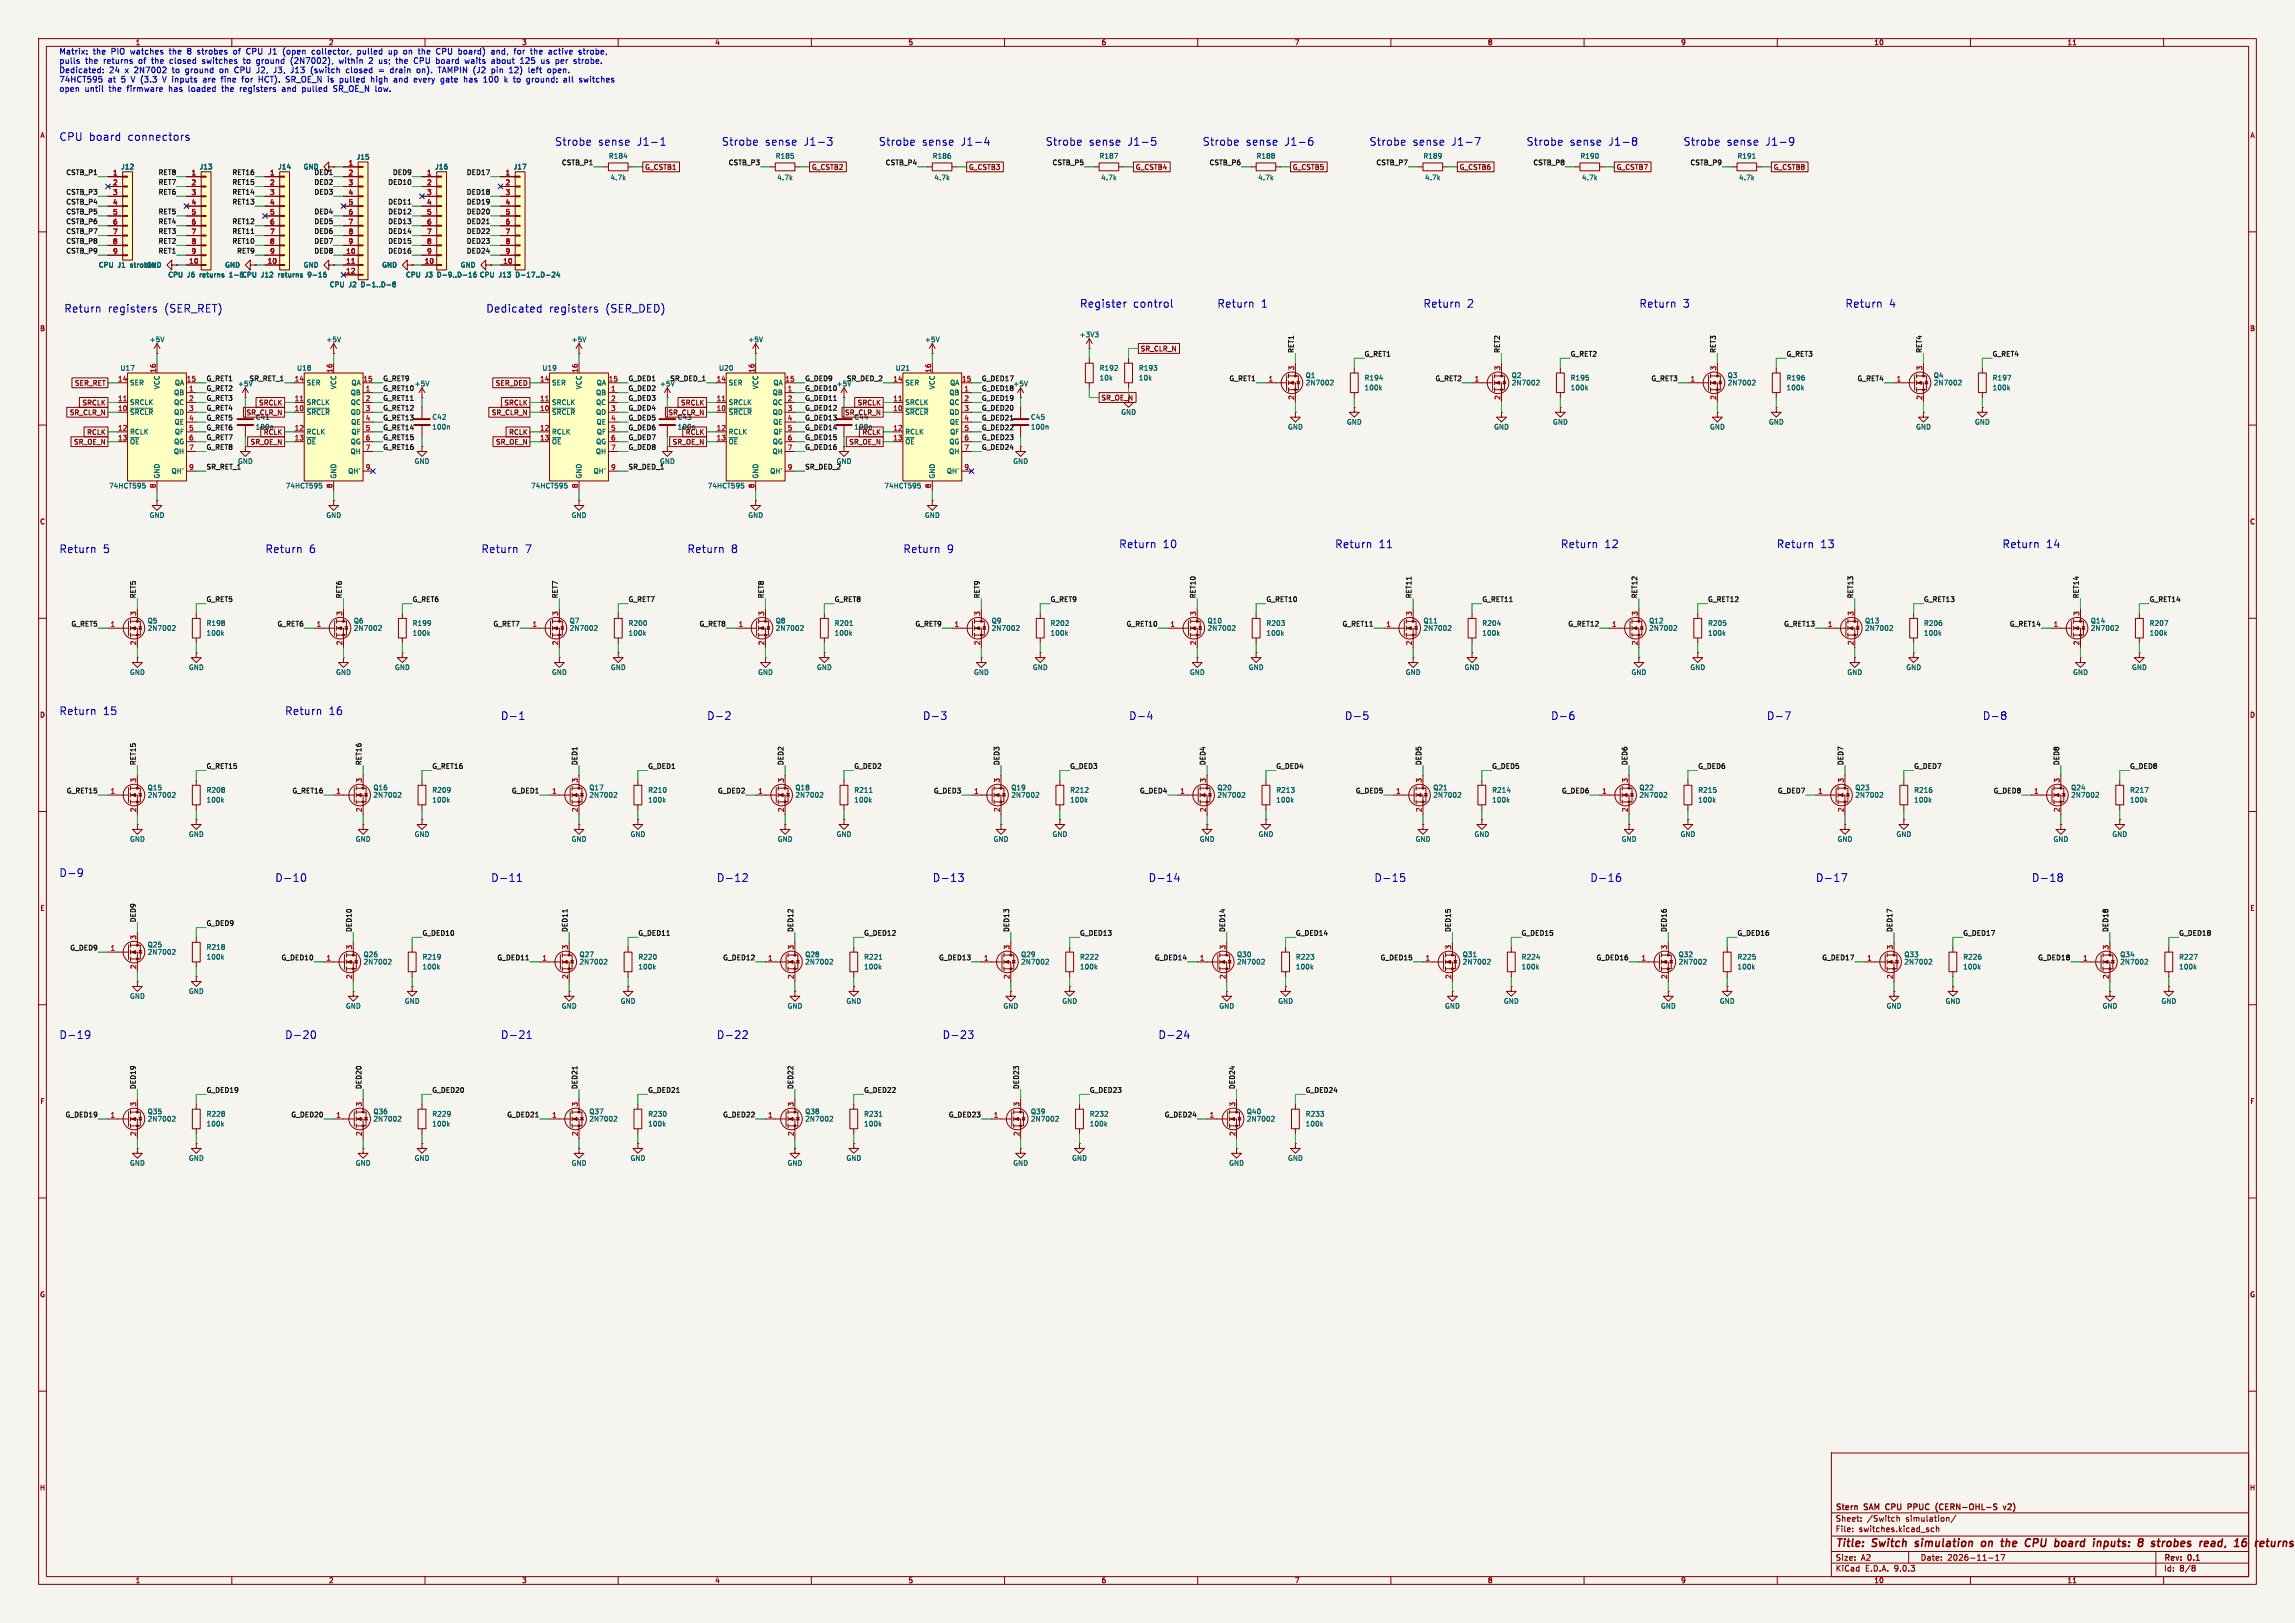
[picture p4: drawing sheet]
<svg xmlns="http://www.w3.org/2000/svg" width="594mm" height="420mm" viewBox="0 0 594 420" stroke-linecap="round" stroke-linejoin="round" font-family="sans-serif">
<defs><g id="words">
<g font-size="2.8" fill="#0000c2">
<text x="15.2" y="36.6">CPU board</text>
<text x="33" y="36.6">connectors</text>
<text x="143.5" y="37.9">Strobe</text>
<text x="154.7" y="37.9">sense</text>
<text x="164.8" y="37.9">J1-1</text>
<text x="186.7" y="37.9">Strobe</text>
<text x="197.9" y="37.9">sense</text>
<text x="207.9" y="37.9">J1-3</text>
<text x="227.3" y="37.9">Strobe</text>
<text x="238.5" y="37.9">sense</text>
<text x="248.6" y="37.9">J1-4</text>
<text x="270.5" y="37.9">Strobe</text>
<text x="281.7" y="37.9">sense</text>
<text x="291.8" y="37.9">J1-5</text>
<text x="311.1" y="37.9">Strobe</text>
<text x="322.4" y="37.9">sense</text>
<text x="332.4" y="37.9">J1-6</text>
<text x="354.3" y="37.9">Strobe</text>
<text x="365.5" y="37.9">sense</text>
<text x="375.6" y="37.9">J1-7</text>
<text x="395" y="37.9">Strobe</text>
<text x="406.2" y="37.9">sense</text>
<text x="416.2" y="37.9">J1-8</text>
<text x="435.6" y="37.9">Strobe</text>
<text x="446.8" y="37.9">sense</text>
<text x="456.9" y="37.9">J1-9</text>
<text x="16.5" y="81">Return</text>
<text x="27.8" y="81">registers</text>
<text x="42.4" y="81">(SER_RET)</text>
<text x="125.7" y="81">Dedicated</text>
<text x="142" y="81">registers</text>
<text x="156.6" y="81">(SER_DED)</text>
<text x="279.4" y="79.8">Register</text>
<text x="293.2" y="79.8">control</text>
<text x="315" y="79.8">Return</text>
<text x="326.3" y="79.8">1</text>
<text x="368.3" y="79.8">Return</text>
<text x="379.6" y="79.8">2</text>
<text x="424.2" y="79.8">Return</text>
<text x="435.5" y="79.8">3</text>
<text x="477.5" y="79.8">Return</text>
<text x="488.8" y="79.8">4</text>
<text x="15.2" y="143.3">Return</text>
<text x="26.5" y="143.3">5</text>
<text x="68.6" y="143.3">Return</text>
<text x="79.9" y="143.3">6</text>
<text x="124.5" y="143.3">Return</text>
<text x="135.8" y="143.3">7</text>
<text x="177.8" y="143.3">Return</text>
<text x="189.1" y="143.3">8</text>
<text x="233.7" y="143.3">Return</text>
<text x="245" y="143.3">9</text>
<text x="289.6" y="142">Return</text>
<text x="300.9" y="142">10</text>
<text x="345.4" y="142">Return</text>
<text x="356.7" y="142">11</text>
<text x="403.9" y="142">Return</text>
<text x="415.2" y="142">12</text>
<text x="459.7" y="142">Return</text>
<text x="471" y="142">13</text>
<text x="518.2" y="142">Return</text>
<text x="529.5" y="142">14</text>
<text x="15.2" y="185.2">Return</text>
<text x="26.5" y="185.2">15</text>
<text x="73.7" y="185.2">Return</text>
<text x="85" y="185.2">16</text>
<text x="129.5" y="186.4">D-1</text>
<text x="182.9" y="186.4">D-2</text>
<text x="238.8" y="186.4">D-3</text>
<text x="292.1" y="186.4">D-4</text>
<text x="348" y="186.4">D-5</text>
<text x="401.3" y="186.4">D-6</text>
<text x="457.2" y="186.4">D-7</text>
<text x="513.1" y="186.4">D-8</text>
<text x="15.2" y="227.1">D-9</text>
<text x="71.1" y="228.4">D-10</text>
<text x="127" y="228.4">D-11</text>
<text x="185.4" y="228.4">D-12</text>
<text x="241.3" y="228.4">D-13</text>
<text x="297.2" y="228.4">D-14</text>
<text x="355.6" y="228.4">D-15</text>
<text x="411.5" y="228.4">D-16</text>
<text x="469.9" y="228.4">D-17</text>
<text x="525.8" y="228.4">D-18</text>
<text x="15.2" y="269">D-19</text>
<text x="73.7" y="269">D-20</text>
<text x="129.5" y="269">D-21</text>
<text x="185.4" y="269">D-22</text>
<text x="243.8" y="269">D-23</text>
<text x="299.7" y="269">D-24</text>
</g>
<g font-size="2.8" fill="#840000">
<text x="475" y="400.9">Title:</text>
<text x="484.7" y="400.9">Switch</text>
<text x="496.6" y="400.9">simulation</text>
<text x="514.5" y="400.9">on</text>
<text x="520.5" y="400.9">the</text>
<text x="527.5" y="400.9">CPU</text>
<text x="535.9" y="400.9">board</text>
<text x="546.7" y="400.9">inputs:</text>
<text x="559.1" y="400.9">8</text>
<text x="563.3" y="400.9">strobes</text>
<text x="576.6" y="400.9">read,</text>
<text x="586.5" y="400.9">16</text>
<text x="592.6" y="400.9">re</text>
</g>
<g font-size="2.1" fill="#0000c2">
<text x="15.2" y="14.4">Matrix:</text>
<text x="15.2" y="16.8">pulls</text>
<text x="22" y="16.8">the</text>
<text x="24" y="14.4">the</text>
<text x="26.8" y="16.8">returns</text>
<text x="28.8" y="14.4">PIO</text>
<text x="33.9" y="14.4">watches</text>
<text x="36.1" y="16.8">of</text>
<text x="39.6" y="16.8">the</text>
<text x="44.2" y="14.4">the</text>
<text x="44.4" y="16.8">closed</text>
<text x="49" y="14.4">8</text>
<text x="51.7" y="14.4">strobes</text>
<text x="53" y="16.8">switches</text>
<text x="61.2" y="14.4">of</text>
<text x="63.8" y="16.8">to</text>
<text x="64.7" y="14.4">CPU J1</text>
<text x="67.3" y="16.8">ground</text>
<text x="74.5" y="14.4">(open</text>
<text x="76.3" y="16.8">(2N7002),</text>
<text x="82.1" y="14.4">collector,</text>
<text x="89" y="16.8">within</text>
<text x="94.1" y="14.4">pulled</text>
<text x="96.9" y="16.8">2</text>
<text x="99.6" y="16.8">us;</text>
<text x="102.3" y="14.4">up</text>
<text x="104.2" y="16.8">the</text>
<text x="106.3" y="14.4">on</text>
<text x="109" y="16.8">CPU board</text>
<text x="110.3" y="14.4">the</text>
<text x="115.1" y="14.4">CPU board)</text>
<text x="122.5" y="16.8">waits</text>
<text x="129.6" y="16.8">about</text>
<text x="129.6" y="14.4">and,</text>
<text x="135.7" y="14.4">for</text>
<text x="137.1" y="16.8">125</text>
<text x="140.2" y="14.4">the</text>
<text x="142.7" y="16.8">us</text>
<text x="145" y="14.4">active</text>
<text x="146.6" y="16.8">per</text>
<text x="151.5" y="16.8">strobe.</text>
<text x="152.9" y="14.4">strobe,</text>
<text x="15.2" y="19.2">Dedicated:</text>
<text x="15.2" y="21.7">74HCT595</text>
<text x="27.9" y="21.7">at</text>
<text x="28.3" y="19.2">24</text>
<text x="31.4" y="21.7">5</text>
<text x="32.4" y="19.2">x</text>
<text x="34.1" y="21.7">V (3.3</text>
<text x="34.9" y="19.2">2N7002</text>
<text x="42.6" y="21.7">V inputs</text>
<text x="44.9" y="19.2">to</text>
<text x="48.5" y="19.2">ground</text>
<text x="53.3" y="21.7">are</text>
<text x="57.5" y="19.2">on</text>
<text x="58.2" y="21.7">fine</text>
<text x="61.5" y="19.2">CPU J2,</text>
<text x="63.7" y="21.7">for</text>
<text x="68.2" y="21.7">HCT).</text>
<text x="71.9" y="19.2">J3,</text>
<text x="75.4" y="21.7">SR_OE_N is</text>
<text x="76.5" y="19.2">J13</text>
<text x="81.8" y="19.2">(switch</text>
<text x="89.6" y="21.7">pulled</text>
<text x="91.1" y="19.2">closed</text>
<text x="97.9" y="21.7">high</text>
<text x="99.7" y="19.2">=</text>
<text x="102.9" y="19.2">drain</text>
<text x="104" y="21.7">and</text>
<text x="109.3" y="21.7">every</text>
<text x="109.9" y="19.2">on).</text>
<text x="115.6" y="19.2">TAMPIN (J2</text>
<text x="116.4" y="21.7">gate</text>
<text x="122.6" y="21.7">has</text>
<text x="127.8" y="21.7">100</text>
<text x="129.7" y="19.2">pin</text>
<text x="133.4" y="21.7">k</text>
<text x="134.4" y="19.2">12)</text>
<text x="135.9" y="21.7">to</text>
<text x="139.4" y="21.7">ground:</text>
<text x="139.6" y="19.2">left</text>
<text x="144.7" y="19.2">open.</text>
<text x="149.1" y="21.7">all</text>
<text x="153.4" y="21.7">switches</text>
<text x="15.2" y="24.1">open</text>
<text x="21.9" y="24.1">until</text>
<text x="28.3" y="24.1">the</text>
<text x="33.1" y="24.1">firmware</text>
<text x="44" y="24.1">has</text>
<text x="49.2" y="24.1">loaded</text>
<text x="58" y="24.1">the</text>
<text x="62.8" y="24.1">registers</text>
<text x="73.9" y="24.1">and</text>
<text x="79.3" y="24.1">pulled</text>
<text x="87.5" y="24.1">SR_OE_N low.</text>
</g>
<g font-size="2.1" fill="#840000">
<text x="475" y="394">Sheet:</text>
<text x="475" y="391.2">Stern</text>
<text x="482.6" y="391.2">SAM</text>
<text x="483.2" y="394">/Switch</text>
<text x="488.8" y="391.2">CPU</text>
<text x="493.3" y="394">simulation/</text>
<text x="495.1" y="391.2">PPUC</text>
<text x="502.9" y="391.2">(CERN-OHL-S</text>
<text x="521.1" y="391.2">v2)</text>
<text x="475" y="396.7">File:</text>
<text x="481.1" y="396.7">switches.kicad_sch</text>
<text x="475" y="406.9">KiCad</text>
<text x="475" y="404.1">Size:</text>
<text x="481.7" y="404.1">A2</text>
<text x="482.7" y="406.9">E.D.A.</text>
<text x="490.3" y="406.9">9.0.3</text>
<text x="497" y="404.1">Date:</text>
<text x="504" y="404.1">2026-11-17</text>
<text x="560" y="404.3">Rev:</text>
<text x="560" y="406.9">Id:</text>
<text x="564.1" y="406.9">8/8</text>
<text x="566.4" y="404.3">0.1</text>
</g>
<g font-size="1.8" fill="#840000">
<text x="35" y="11.9">1</text>
<text x="85" y="11.9">2</text>
<text x="135" y="11.9">3</text>
<text x="185" y="11.9">4</text>
<text x="235" y="11.9">5</text>
<text x="285" y="11.9">6</text>
<text x="335" y="11.9">7</text>
<text x="385" y="11.9">8</text>
<text x="435" y="11.9">9</text>
<text x="485" y="11.9">10</text>
<text x="535" y="11.9">11</text>
<text x="10.3" y="35.9">A</text>
<text x="582.3" y="35.9">A</text>
<text x="166.8" y="44.1">G_CSTB1</text>
<text x="210" y="44.1">G_CSTB2</text>
<text x="250.7" y="44.1">G_CSTB3</text>
<text x="293.8" y="44.1">G_CSTB4</text>
<text x="334.5" y="44.1">G_CSTB5</text>
<text x="377.7" y="44.1">G_CSTB6</text>
<text x="418.3" y="44.1">G_CSTB7</text>
<text x="458.9" y="44.1">G_CSTB8</text>
<text x="10.3" y="85.9">B</text>
<text x="582.3" y="85.9">B</text>
<text x="295.1" y="91.1">SR_CLR_N</text>
<text x="19.3" y="100">SER_RET</text>
<text x="128.2" y="100">SER_DED</text>
<text x="17.9" y="107.6">SR_CLR_N</text>
<text x="21.2" y="105.1">SRCLK</text>
<text x="63.7" y="107.6">SR_CLR_N</text>
<text x="66.9" y="105.1">SRCLK</text>
<text x="127.2" y="107.6">SR_CLR_N</text>
<text x="130.4" y="105.1">SRCLK</text>
<text x="172.9" y="107.6">SR_CLR_N</text>
<text x="176.2" y="105.1">SRCLK</text>
<text x="218.6" y="107.6">SR_CLR_N</text>
<text x="221.9" y="105.1">SRCLK</text>
<text x="285" y="103.8">SR_OE_N</text>
<text x="22.4" y="112.7">RCLK</text>
<text x="66" y="111.4">100n</text>
<text x="66" y="108.8">C41</text>
<text x="68.1" y="112.7">RCLK</text>
<text x="131.6" y="112.7">RCLK</text>
<text x="175.3" y="111.4">100n</text>
<text x="175.3" y="108.8">C43</text>
<text x="177.4" y="112.7">RCLK</text>
<text x="221" y="111.4">100n</text>
<text x="221" y="108.8">C44</text>
<text x="223.1" y="112.7">RCLK</text>
<text x="19" y="115.3">SR_OE_N</text>
<text x="64.8" y="115.3">SR_OE_N</text>
<text x="128.3" y="115.3">SR_OE_N</text>
<text x="174" y="115.3">SR_OE_N</text>
<text x="219.7" y="115.3">SR_OE_N</text>
<text x="10.3" y="135.9">C</text>
<text x="582.3" y="135.9">C</text>
<text x="10.3" y="185.9">D</text>
<text x="582.3" y="185.9">D</text>
<text x="10.3" y="235.9">E</text>
<text x="582.3" y="235.9">E</text>
<text x="10.3" y="285.9">F</text>
<text x="582.3" y="285.9">F</text>
<text x="10.3" y="335.9">G</text>
<text x="582.3" y="335.9">G</text>
<text x="10.2" y="385.9">H</text>
<text x="582.2" y="385.9">H</text>
<text x="35" y="409.9">1</text>
<text x="85" y="409.9">2</text>
<text x="135" y="409.9">3</text>
<text x="185" y="409.9">4</text>
<text x="235" y="409.9">5</text>
<text x="285" y="409.9">6</text>
<text x="335" y="409.9">7</text>
<text x="385" y="409.9">8</text>
<text x="435" y="409.9">9</text>
<text x="485" y="409.9">10</text>
<text x="535" y="409.9">11</text>
</g>
<g font-size="1.8" fill="#006464">
<text x="92.2" y="41.5">J15</text>
<text x="157.5" y="41.2">R184</text>
<text x="200.6" y="41.2">R185</text>
<text x="241.3" y="41.2">R186</text>
<text x="284.5" y="41.2">R187</text>
<text x="325.1" y="41.2">R188</text>
<text x="368.3" y="41.2">R189</text>
<text x="408.9" y="41.2">R190</text>
<text x="449.6" y="41.2">R191</text>
<text x="31.2" y="44">J12</text>
<text x="51.5" y="44">J13</text>
<text x="71.9" y="44">J14</text>
<text x="78.5" y="44">GND</text>
<text x="112.5" y="44">J16</text>
<text x="132.8" y="44">J17</text>
<text x="157.9" y="46.8">4.7k</text>
<text x="201.1" y="46.8">4.7k</text>
<text x="241.7" y="46.8">4.7k</text>
<text x="284.9" y="46.8">4.7k</text>
<text x="325.5" y="46.8">4.7k</text>
<text x="368.7" y="46.8">4.7k</text>
<text x="409.4" y="46.8">4.7k</text>
<text x="450" y="46.8">4.7k</text>
<text x="25.4" y="69.4">CPU</text>
<text x="30.5" y="69.4">J1</text>
<text x="33.8" y="69.4">strobes</text>
<text x="37.8" y="69.4">GND</text>
<text x="43.4" y="72">CPU</text>
<text x="48.5" y="72">J6</text>
<text x="51.8" y="72">returns</text>
<text x="58.1" y="69.4">GND</text>
<text x="59.7" y="72">1-8CPU</text>
<text x="67.6" y="72">J12</text>
<text x="72.1" y="72">returns</text>
<text x="78.5" y="69.4">GND</text>
<text x="80" y="72">9-16</text>
<text x="98.8" y="69.4">GND</text>
<text x="104.9" y="72">CPU</text>
<text x="110" y="72">J3</text>
<text x="113.3" y="72">D-9..D-16</text>
<text x="119.1" y="69.4">GND</text>
<text x="124.1" y="72">CPU</text>
<text x="129.1" y="72">J13</text>
<text x="133.7" y="72">D-17..D-24</text>
<text x="85.2" y="74.5">CPU</text>
<text x="90.3" y="74.5">J2</text>
<text x="93.6" y="74.5">D-1..D-8</text>
<text x="38.6" y="88.7">+5V</text>
<text x="84.3" y="88.7">+5V</text>
<text x="147.8" y="88.7">+5V</text>
<text x="193.5" y="88.7">+5V</text>
<text x="239.3" y="88.7">+5V</text>
<text x="279.3" y="87.5">+3V3</text>
<text x="31" y="96.1">U17</text>
<text x="33.5" y="99.9">SER</text>
<text x="41.5" y="100.9" transform="rotate(-90 41.5 100.9)">VCC</text>
<text x="45.1" y="99.9">QA</text>
<text x="76.8" y="96.1">U18</text>
<text x="79.2" y="99.9">SER</text>
<text x="87.2" y="100.9" transform="rotate(-90 87.2 100.9)">VCC</text>
<text x="90.8" y="99.9">QA</text>
<text x="140.3" y="96.1">U19</text>
<text x="142.7" y="99.9">SER</text>
<text x="150.7" y="100.9" transform="rotate(-90 150.7 100.9)">VCC</text>
<text x="154.3" y="99.9">QA</text>
<text x="186" y="96.1">U20</text>
<text x="188.5" y="99.9">SER</text>
<text x="196.4" y="100.9" transform="rotate(-90 196.4 100.9)">VCC</text>
<text x="200.1" y="99.9">QA</text>
<text x="231.7" y="96.1">U21</text>
<text x="234.2" y="99.9">SER</text>
<text x="242.2" y="100.9" transform="rotate(-90 242.2 100.9)">VCC</text>
<text x="245.8" y="99.9">QA</text>
<text x="284.5" y="96.1">R192</text>
<text x="284.5" y="98.7">10k</text>
<text x="294.6" y="96.1">R193</text>
<text x="294.6" y="98.7">10k</text>
<text x="337.8" y="98">Q1</text>
<text x="337.8" y="99.9">2N7002</text>
<text x="353.1" y="98.7">R194</text>
<text x="353.1" y="101.2">100k</text>
<text x="391.2" y="98">Q2</text>
<text x="391.2" y="99.9">2N7002</text>
<text x="406.4" y="98.7">R195</text>
<text x="406.4" y="101.2">100k</text>
<text x="447" y="98">Q3</text>
<text x="447" y="99.9">2N7002</text>
<text x="462.3" y="98.7">R196</text>
<text x="462.3" y="101.2">100k</text>
<text x="500.4" y="98">Q4</text>
<text x="500.4" y="99.9">2N7002</text>
<text x="515.6" y="98.7">R197</text>
<text x="515.6" y="101.2">100k</text>
<text x="33.5" y="105">SRCLK</text>
<text x="33.5" y="107.5">~{SRCLR}</text>
<text x="44.9" y="102.5">QB</text>
<text x="44.9" y="105">QC</text>
<text x="44.9" y="107.5">QD</text>
<text x="79.2" y="105">SRCLK</text>
<text x="79.2" y="107.5">~{SRCLR}</text>
<text x="90.7" y="102.5">QB</text>
<text x="90.7" y="105">QC</text>
<text x="90.7" y="107.5">QD</text>
<text x="142.7" y="105">SRCLK</text>
<text x="142.7" y="107.5">~{SRCLR}</text>
<text x="154.2" y="102.5">QB</text>
<text x="154.2" y="105">QC</text>
<text x="154.2" y="107.5">QD</text>
<text x="188.5" y="105">SRCLK</text>
<text x="188.5" y="107.5">~{SRCLR}</text>
<text x="199.9" y="102.5">QB</text>
<text x="199.9" y="105">QC</text>
<text x="199.9" y="107.5">QD</text>
<text x="234.2" y="105">SRCLK</text>
<text x="234.2" y="107.5">~{SRCLR}</text>
<text x="245.6" y="102.5">QB</text>
<text x="245.6" y="105">QC</text>
<text x="245.6" y="107.5">QD</text>
<text x="290.1" y="107.5">GND</text>
<text x="33.5" y="112.6">RCLK</text>
<text x="45.1" y="110.1">QE</text>
<text x="45.1" y="112.6">QF</text>
<text x="79.2" y="112.6">RCLK</text>
<text x="90.8" y="110.1">QE</text>
<text x="90.8" y="112.6">QF</text>
<text x="111.8" y="111.4">100n</text>
<text x="111.8" y="108.8">C42</text>
<text x="142.7" y="112.6">RCLK</text>
<text x="154.3" y="110.1">QE</text>
<text x="154.3" y="112.6">QF</text>
<text x="188.5" y="112.6">RCLK</text>
<text x="200" y="110.1">QE</text>
<text x="200.1" y="112.6">QF</text>
<text x="234.2" y="112.6">RCLK</text>
<text x="245.7" y="110.1">QE</text>
<text x="245.8" y="112.6">QF</text>
<text x="266.7" y="111.4">100n</text>
<text x="266.7" y="108.8">C45</text>
<text x="333.2" y="111.4">GND</text>
<text x="348.5" y="110.1">GND</text>
<text x="386.6" y="111.4">GND</text>
<text x="401.8" y="110.1">GND</text>
<text x="442.5" y="111.4">GND</text>
<text x="457.7" y="110.1">GND</text>
<text x="495.8" y="111.4">GND</text>
<text x="511" y="110.1">GND</text>
<text x="33.5" y="115.2">~{OE}</text>
<text x="44.9" y="117.7">QH</text>
<text x="44.9" y="115.2">QG</text>
<text x="79.2" y="115.2">~{OE}</text>
<text x="90.6" y="117.7">QH</text>
<text x="90.7" y="115.2">QG</text>
<text x="142.7" y="115.2">~{OE}</text>
<text x="154.1" y="117.7">QH</text>
<text x="154.2" y="115.2">QG</text>
<text x="188.5" y="115.2">~{OE}</text>
<text x="199.8" y="117.7">QH</text>
<text x="199.9" y="115.2">QG</text>
<text x="234.2" y="115.2">~{OE}</text>
<text x="245.5" y="117.7">QH</text>
<text x="245.6" y="115.2">QG</text>
<text x="41.5" y="124" transform="rotate(-90 41.5 124)">GND</text>
<text x="44.3" y="122.8">QH'</text>
<text x="87.2" y="124" transform="rotate(-90 87.2 124)">GND</text>
<text x="90" y="122.8">QH'</text>
<text x="107.2" y="120.2">GND</text>
<text x="150.7" y="124" transform="rotate(-90 150.7 124)">GND</text>
<text x="153.5" y="122.8">QH'</text>
<text x="196.4" y="124" transform="rotate(-90 196.4 124)">GND</text>
<text x="199.2" y="122.8">QH'</text>
<text x="242.2" y="124" transform="rotate(-90 242.2 124)">GND</text>
<text x="244.9" y="122.8">QH'</text>
<text x="262.1" y="120.2">GND</text>
<text x="28.1" y="126.6">74HCT595</text>
<text x="73.8" y="126.6">74HCT595</text>
<text x="137.3" y="126.6">74HCT595</text>
<text x="183.1" y="126.6">74HCT595</text>
<text x="228.8" y="126.6">74HCT595</text>
<text x="38.6" y="134.2">GND</text>
<text x="84.3" y="134.2">GND</text>
<text x="147.8" y="134.2">GND</text>
<text x="193.5" y="134.2">GND</text>
<text x="239.3" y="134.2">GND</text>
<text x="38.1" y="161.5">Q5</text>
<text x="91.4" y="161.5">Q6</text>
<text x="147.3" y="161.5">Q7</text>
<text x="200.7" y="161.5">Q8</text>
<text x="256.5" y="161.5">Q9</text>
<text x="312.4" y="161.5">Q10</text>
<text x="368.3" y="161.5">Q11</text>
<text x="426.7" y="161.5">Q12</text>
<text x="482.6" y="161.5">Q13</text>
<text x="541" y="161.5">Q14</text>
<text x="38.1" y="163.4">2N7002</text>
<text x="53.3" y="162.2">R198</text>
<text x="53.3" y="164.7">100k</text>
<text x="91.4" y="163.4">2N7002</text>
<text x="106.7" y="162.2">R199</text>
<text x="106.7" y="164.7">100k</text>
<text x="147.3" y="163.4">2N7002</text>
<text x="162.6" y="162.2">R200</text>
<text x="162.6" y="164.7">100k</text>
<text x="200.7" y="163.4">2N7002</text>
<text x="215.9" y="162.2">R201</text>
<text x="215.9" y="164.7">100k</text>
<text x="256.5" y="163.4">2N7002</text>
<text x="271.8" y="162.2">R202</text>
<text x="271.8" y="164.7">100k</text>
<text x="312.4" y="163.4">2N7002</text>
<text x="327.7" y="162.2">R203</text>
<text x="327.7" y="164.7">100k</text>
<text x="368.3" y="163.4">2N7002</text>
<text x="383.5" y="162.2">R204</text>
<text x="383.5" y="164.7">100k</text>
<text x="426.7" y="163.4">2N7002</text>
<text x="442" y="162.2">R205</text>
<text x="442" y="164.7">100k</text>
<text x="482.6" y="163.4">2N7002</text>
<text x="497.8" y="162.2">R206</text>
<text x="497.8" y="164.7">100k</text>
<text x="541" y="163.4">2N7002</text>
<text x="556.3" y="162.2">R207</text>
<text x="556.3" y="164.7">100k</text>
<text x="48.8" y="173.6">GND</text>
<text x="102.1" y="173.6">GND</text>
<text x="158" y="173.6">GND</text>
<text x="211.3" y="173.6">GND</text>
<text x="267.2" y="173.6">GND</text>
<text x="323.1" y="173.6">GND</text>
<text x="379" y="173.6">GND</text>
<text x="437.4" y="173.6">GND</text>
<text x="493.3" y="173.6">GND</text>
<text x="551.7" y="173.6">GND</text>
<text x="33.5" y="174.9">GND</text>
<text x="86.9" y="174.9">GND</text>
<text x="142.7" y="174.9">GND</text>
<text x="196.1" y="174.9">GND</text>
<text x="252" y="174.9">GND</text>
<text x="307.8" y="174.9">GND</text>
<text x="363.7" y="174.9">GND</text>
<text x="422.1" y="174.9">GND</text>
<text x="478" y="174.9">GND</text>
<text x="536.4" y="174.9">GND</text>
<text x="38.1" y="204.7">Q15</text>
<text x="38.1" y="206.6">2N7002</text>
<text x="53.3" y="205.3">R208</text>
<text x="53.3" y="207.9">100k</text>
<text x="96.5" y="204.7">Q16</text>
<text x="96.5" y="206.6">2N7002</text>
<text x="111.8" y="205.3">R209</text>
<text x="111.8" y="207.9">100k</text>
<text x="152.4" y="204.7">Q17</text>
<text x="152.4" y="206.6">2N7002</text>
<text x="167.6" y="205.3">R210</text>
<text x="167.6" y="207.9">100k</text>
<text x="205.7" y="204.7">Q18</text>
<text x="205.7" y="206.6">2N7002</text>
<text x="221" y="205.3">R211</text>
<text x="221" y="207.9">100k</text>
<text x="261.6" y="204.7">Q19</text>
<text x="261.6" y="206.6">2N7002</text>
<text x="276.9" y="205.3">R212</text>
<text x="276.9" y="207.9">100k</text>
<text x="315" y="204.7">Q20</text>
<text x="315" y="206.6">2N7002</text>
<text x="330.2" y="205.3">R213</text>
<text x="330.2" y="207.9">100k</text>
<text x="370.8" y="204.7">Q21</text>
<text x="370.8" y="206.6">2N7002</text>
<text x="386.1" y="205.3">R214</text>
<text x="386.1" y="207.9">100k</text>
<text x="424.2" y="204.7">Q22</text>
<text x="424.2" y="206.6">2N7002</text>
<text x="439.4" y="205.3">R215</text>
<text x="439.4" y="207.9">100k</text>
<text x="480.1" y="204.7">Q23</text>
<text x="480.1" y="206.6">2N7002</text>
<text x="495.3" y="205.3">R216</text>
<text x="495.3" y="207.9">100k</text>
<text x="535.9" y="204.7">Q24</text>
<text x="535.9" y="206.6">2N7002</text>
<text x="551.2" y="205.3">R217</text>
<text x="551.2" y="207.9">100k</text>
<text x="33.5" y="218">GND</text>
<text x="48.8" y="216.8">GND</text>
<text x="91.9" y="218">GND</text>
<text x="107.2" y="216.8">GND</text>
<text x="147.8" y="218">GND</text>
<text x="163.1" y="216.8">GND</text>
<text x="201.2" y="218">GND</text>
<text x="216.4" y="216.8">GND</text>
<text x="257" y="218">GND</text>
<text x="272.3" y="216.8">GND</text>
<text x="310.4" y="218">GND</text>
<text x="325.6" y="216.8">GND</text>
<text x="366.3" y="218">GND</text>
<text x="381.5" y="216.8">GND</text>
<text x="419.6" y="218">GND</text>
<text x="434.8" y="216.8">GND</text>
<text x="475.5" y="218">GND</text>
<text x="490.7" y="216.8">GND</text>
<text x="531.4" y="218">GND</text>
<text x="546.6" y="216.8">GND</text>
<text x="38.1" y="245.3">Q25</text>
<text x="53.3" y="246">R218</text>
<text x="38.1" y="247.2">2N7002</text>
<text x="53.3" y="248.5">100k</text>
<text x="94" y="247.9">Q26</text>
<text x="94" y="249.8">2N7002</text>
<text x="109.2" y="248.5">R219</text>
<text x="109.2" y="251.1">100k</text>
<text x="149.9" y="247.9">Q27</text>
<text x="149.9" y="249.8">2N7002</text>
<text x="165.1" y="248.5">R220</text>
<text x="165.1" y="251.1">100k</text>
<text x="208.3" y="247.9">Q28</text>
<text x="208.3" y="249.8">2N7002</text>
<text x="223.5" y="248.5">R221</text>
<text x="223.5" y="251.1">100k</text>
<text x="264.2" y="247.9">Q29</text>
<text x="264.2" y="249.8">2N7002</text>
<text x="279.4" y="248.5">R222</text>
<text x="279.4" y="251.1">100k</text>
<text x="320" y="247.9">Q30</text>
<text x="320" y="249.8">2N7002</text>
<text x="335.3" y="248.5">R223</text>
<text x="335.3" y="251.1">100k</text>
<text x="378.5" y="247.9">Q31</text>
<text x="378.5" y="249.8">2N7002</text>
<text x="393.7" y="248.5">R224</text>
<text x="393.7" y="251.1">100k</text>
<text x="434.3" y="247.9">Q32</text>
<text x="434.3" y="249.8">2N7002</text>
<text x="449.6" y="248.5">R225</text>
<text x="449.6" y="251.1">100k</text>
<text x="492.8" y="247.9">Q33</text>
<text x="492.8" y="249.8">2N7002</text>
<text x="508" y="248.5">R226</text>
<text x="508" y="251.1">100k</text>
<text x="548.6" y="247.9">Q34</text>
<text x="548.6" y="249.8">2N7002</text>
<text x="563.9" y="248.5">R227</text>
<text x="563.9" y="251.1">100k</text>
<text x="48.8" y="257.4">GND</text>
<text x="33.5" y="258.7">GND</text>
<text x="89.4" y="261.2">GND</text>
<text x="104.6" y="259.9">GND</text>
<text x="145.3" y="261.2">GND</text>
<text x="160.5" y="259.9">GND</text>
<text x="203.7" y="261.2">GND</text>
<text x="218.9" y="259.9">GND</text>
<text x="259.6" y="261.2">GND</text>
<text x="274.8" y="259.9">GND</text>
<text x="315.5" y="261.2">GND</text>
<text x="330.7" y="259.9">GND</text>
<text x="373.9" y="261.2">GND</text>
<text x="389.1" y="259.9">GND</text>
<text x="429.8" y="261.2">GND</text>
<text x="445" y="259.9">GND</text>
<text x="488.2" y="261.2">GND</text>
<text x="503.4" y="259.9">GND</text>
<text x="544.1" y="261.2">GND</text>
<text x="559.3" y="259.9">GND</text>
<text x="38.1" y="288.5">Q35</text>
<text x="38.1" y="290.4">2N7002</text>
<text x="53.3" y="289.2">R228</text>
<text x="53.3" y="291.7">100k</text>
<text x="96.5" y="288.5">Q36</text>
<text x="96.5" y="290.4">2N7002</text>
<text x="111.8" y="289.2">R229</text>
<text x="111.8" y="291.7">100k</text>
<text x="152.4" y="288.5">Q37</text>
<text x="152.4" y="290.4">2N7002</text>
<text x="167.6" y="289.2">R230</text>
<text x="167.6" y="291.7">100k</text>
<text x="208.3" y="288.5">Q38</text>
<text x="208.3" y="290.4">2N7002</text>
<text x="223.5" y="289.2">R231</text>
<text x="223.5" y="291.7">100k</text>
<text x="266.7" y="288.5">Q39</text>
<text x="266.7" y="290.4">2N7002</text>
<text x="281.9" y="289.2">R232</text>
<text x="281.9" y="291.7">100k</text>
<text x="322.6" y="288.5">Q40</text>
<text x="322.6" y="290.4">2N7002</text>
<text x="337.8" y="289.2">R233</text>
<text x="337.8" y="291.7">100k</text>
<text x="33.5" y="301.9">GND</text>
<text x="48.8" y="300.6">GND</text>
<text x="91.9" y="301.9">GND</text>
<text x="107.2" y="300.6">GND</text>
<text x="147.8" y="301.9">GND</text>
<text x="163.1" y="300.6">GND</text>
<text x="203.7" y="301.9">GND</text>
<text x="218.9" y="300.6">GND</text>
<text x="262.1" y="301.9">GND</text>
<text x="277.4" y="300.6">GND</text>
<text x="318" y="301.9">GND</text>
<text x="333.2" y="300.6">GND</text>
</g>
<g font-size="1.8" fill="#0f0f0f">
<text x="17" y="45.4">CSTB_P1</text>
<text x="40.9" y="45.4">RET8</text>
<text x="40.9" y="47.9">RET7</text>
<text x="60" y="47.9">RET15</text>
<text x="60" y="45.4">RET16</text>
<text x="81.3" y="47.9">DED2</text>
<text x="81.3" y="45.4">DED1</text>
<text x="100.4" y="47.9">DED10</text>
<text x="101.6" y="45.4">DED9</text>
<text x="120.7" y="45.4">DED17</text>
<text x="145.3" y="42.8">CSTB_P1</text>
<text x="188.5" y="42.8">CSTB_P3</text>
<text x="229.1" y="42.8">CSTB_P4</text>
<text x="272.3" y="42.8">CSTB_P5</text>
<text x="312.9" y="42.8">CSTB_P6</text>
<text x="356.1" y="42.8">CSTB_P7</text>
<text x="396.8" y="42.8">CSTB_P8</text>
<text x="437.4" y="42.8">CSTB_P9</text>
<text x="17" y="50.5">CSTB_P3</text>
<text x="17" y="53">CSTB_P4</text>
<text x="40.9" y="50.5">RET6</text>
<text x="60" y="53">RET13</text>
<text x="60" y="50.5">RET14</text>
<text x="81.3" y="50.5">DED3</text>
<text x="100.4" y="53">DED11</text>
<text x="120.7" y="53">DED19</text>
<text x="120.7" y="50.5">DED18</text>
<text x="17" y="58.1">CSTB_P6</text>
<text x="17" y="55.5">CSTB_P5</text>
<text x="40.9" y="58.1">RET4</text>
<text x="40.9" y="55.5">RET5</text>
<text x="60" y="58.1">RET12</text>
<text x="81.3" y="58.1">DED5</text>
<text x="81.3" y="55.5">DED4</text>
<text x="100.4" y="58.1">DED13</text>
<text x="100.4" y="55.5">DED12</text>
<text x="120.7" y="58.1">DED21</text>
<text x="120.7" y="55.5">DED20</text>
<text x="17" y="65.7">CSTB_P9</text>
<text x="17" y="63.2">CSTB_P8</text>
<text x="17" y="60.6">CSTB_P7</text>
<text x="40.9" y="63.2">RET2</text>
<text x="40.9" y="60.6">RET3</text>
<text x="40.9" y="65.7">RET1</text>
<text x="60" y="63.2">RET10</text>
<text x="60" y="60.6">RET11</text>
<text x="61.2" y="65.7">RET9</text>
<text x="81.3" y="60.6">DED6</text>
<text x="81.3" y="63.2">DED7</text>
<text x="81.3" y="65.7">DED8</text>
<text x="100.4" y="60.6">DED14</text>
<text x="100.4" y="63.2">DED15</text>
<text x="100.4" y="65.7">DED16</text>
<text x="120.7" y="60.6">DED22</text>
<text x="120.7" y="65.7">DED24</text>
<text x="120.7" y="63.2">DED23</text>
<text x="334.9" y="91.4" transform="rotate(-90 334.9 91.4)">RET1</text>
<text x="353.1" y="92.4">G_RET1</text>
<text x="388.3" y="91.4" transform="rotate(-90 388.3 91.4)">RET2</text>
<text x="406.4" y="92.4">G_RET2</text>
<text x="444.2" y="91.4" transform="rotate(-90 444.2 91.4)">RET3</text>
<text x="462.3" y="92.4">G_RET3</text>
<text x="497.5" y="91.4" transform="rotate(-90 497.5 91.4)">RET4</text>
<text x="515.6" y="92.4">G_RET4</text>
<text x="53.3" y="98.7">G_RET1</text>
<text x="53.3" y="101.3">G_RET2</text>
<text x="61.5" y="100.2">+5V</text>
<text x="64.4" y="98.7">SR_RET_1</text>
<text x="99.1" y="98.7">G_RET9</text>
<text x="99.1" y="101.3">G_RET10</text>
<text x="107.2" y="100.2">+5V</text>
<text x="162.6" y="101.3">G_DED2</text>
<text x="162.6" y="98.7">G_DED1</text>
<text x="170.7" y="100.2">+5V</text>
<text x="173.4" y="98.7">SR_DED_1</text>
<text x="208.3" y="101.3">G_DED10</text>
<text x="208.3" y="98.7">G_DED9</text>
<text x="216.4" y="100.2">+5V</text>
<text x="219.1" y="98.7">SR_DED_2</text>
<text x="254" y="98.7">G_DED17</text>
<text x="254" y="101.3">G_DED18</text>
<text x="262.1" y="100.2">+5V</text>
<text x="318.1" y="98.7">G_RET1</text>
<text x="371.4" y="98.7">G_RET2</text>
<text x="427.3" y="98.7">G_RET3</text>
<text x="480.6" y="98.7">G_RET4</text>
<text x="53.3" y="103.8">G_RET3</text>
<text x="53.3" y="106.3">G_RET4</text>
<text x="99.1" y="106.3">G_RET12</text>
<text x="99.1" y="103.8">G_RET11</text>
<text x="162.6" y="106.3">G_DED4</text>
<text x="162.6" y="103.8">G_DED3</text>
<text x="208.3" y="106.3">G_DED12</text>
<text x="208.3" y="103.8">G_DED11</text>
<text x="254" y="103.8">G_DED19</text>
<text x="254" y="106.3">G_DED20</text>
<text x="53.3" y="114">G_RET7</text>
<text x="53.3" y="108.9">G_RET5</text>
<text x="53.3" y="111.4">G_RET6</text>
<text x="99.1" y="111.4">G_RET14</text>
<text x="99.1" y="108.9">G_RET13</text>
<text x="99.1" y="114">G_RET15</text>
<text x="162.6" y="108.9">G_DED5</text>
<text x="162.6" y="114">G_DED7</text>
<text x="162.6" y="111.4">G_DED6</text>
<text x="208.3" y="108.9">G_DED13</text>
<text x="208.3" y="114">G_DED15</text>
<text x="208.3" y="111.4">G_DED14</text>
<text x="254" y="114">G_DED23</text>
<text x="254" y="111.4">G_DED22</text>
<text x="254" y="108.9">G_DED21</text>
<text x="53.3" y="116.5">G_RET8</text>
<text x="99.1" y="116.5">G_RET16</text>
<text x="162.6" y="116.5">G_DED8</text>
<text x="208.3" y="116.5">G_DED16</text>
<text x="254" y="116.5">G_DED24</text>
<text x="53.3" y="121.6">SR_RET_1</text>
<text x="61.5" y="120.2">GND</text>
<text x="162.6" y="121.6">SR_DED_1</text>
<text x="170.7" y="120.2">GND</text>
<text x="208.3" y="121.6">SR_DED_2</text>
<text x="216.4" y="120.2">GND</text>
<text x="35.2" y="154.9" transform="rotate(-90 35.2 154.9)">RET5</text>
<text x="53.3" y="155.9">G_RET5</text>
<text x="88.6" y="154.9" transform="rotate(-90 88.6 154.9)">RET6</text>
<text x="106.7" y="155.9">G_RET6</text>
<text x="144.4" y="154.9" transform="rotate(-90 144.4 154.9)">RET7</text>
<text x="162.6" y="155.9">G_RET7</text>
<text x="197.8" y="154.9" transform="rotate(-90 197.8 154.9)">RET8</text>
<text x="215.9" y="155.9">G_RET8</text>
<text x="253.7" y="154.9" transform="rotate(-90 253.7 154.9)">RET9</text>
<text x="271.8" y="155.9">G_RET9</text>
<text x="309.5" y="154.9" transform="rotate(-90 309.5 154.9)">RET10</text>
<text x="327.7" y="155.9">G_RET10</text>
<text x="365.4" y="154.9" transform="rotate(-90 365.4 154.9)">RET11</text>
<text x="383.5" y="155.9">G_RET11</text>
<text x="423.8" y="154.9" transform="rotate(-90 423.8 154.9)">RET12</text>
<text x="442" y="155.9">G_RET12</text>
<text x="479.7" y="154.9" transform="rotate(-90 479.7 154.9)">RET13</text>
<text x="497.8" y="155.9">G_RET13</text>
<text x="538.1" y="154.9" transform="rotate(-90 538.1 154.9)">RET14</text>
<text x="556.3" y="155.9">G_RET14</text>
<text x="18.4" y="162.2">G_RET5</text>
<text x="71.7" y="162.2">G_RET6</text>
<text x="127.6" y="162.2">G_RET7</text>
<text x="180.9" y="162.2">G_RET8</text>
<text x="236.8" y="162.2">G_RET9</text>
<text x="291.5" y="162.2">G_RET10</text>
<text x="347.4" y="162.2">G_RET11</text>
<text x="405.8" y="162.2">G_RET12</text>
<text x="461.7" y="162.2">G_RET13</text>
<text x="520.1" y="162.2">G_RET14</text>
<text x="35.2" y="198.1" transform="rotate(-90 35.2 198.1)">RET15</text>
<text x="53.3" y="199">G_RET15</text>
<text x="93.6" y="198.1" transform="rotate(-90 93.6 198.1)">RET16</text>
<text x="111.8" y="199">G_RET16</text>
<text x="149.5" y="198.1" transform="rotate(-90 149.5 198.1)">DED1</text>
<text x="167.6" y="199">G_DED1</text>
<text x="202.9" y="198.1" transform="rotate(-90 202.9 198.1)">DED2</text>
<text x="221" y="199">G_DED2</text>
<text x="258.7" y="198.1" transform="rotate(-90 258.7 198.1)">DED3</text>
<text x="276.9" y="199">G_DED3</text>
<text x="312.1" y="198.1" transform="rotate(-90 312.1 198.1)">DED4</text>
<text x="330.2" y="199">G_DED4</text>
<text x="368" y="198.1" transform="rotate(-90 368 198.1)">DED5</text>
<text x="386.1" y="199">G_DED5</text>
<text x="421.3" y="198.1" transform="rotate(-90 421.3 198.1)">DED6</text>
<text x="439.4" y="199">G_DED6</text>
<text x="477.2" y="198.1" transform="rotate(-90 477.2 198.1)">DED7</text>
<text x="495.3" y="199">G_DED7</text>
<text x="533.1" y="198.1" transform="rotate(-90 533.1 198.1)">DED8</text>
<text x="551.2" y="199">G_DED8</text>
<text x="17.2" y="205.4">G_RET15</text>
<text x="75.6" y="205.4">G_RET16</text>
<text x="132.4" y="205.4">G_DED1</text>
<text x="185.7" y="205.4">G_DED2</text>
<text x="241.6" y="205.4">G_DED3</text>
<text x="294.9" y="205.4">G_DED4</text>
<text x="350.8" y="205.4">G_DED5</text>
<text x="404.1" y="205.4">G_DED6</text>
<text x="460" y="205.4">G_DED7</text>
<text x="515.9" y="205.4">G_DED8</text>
<text x="35.2" y="238.8" transform="rotate(-90 35.2 238.8)">DED9</text>
<text x="53.3" y="239.7">G_DED9</text>
<text x="91.1" y="241.3" transform="rotate(-90 91.1 241.3)">DED10</text>
<text x="109.2" y="242.2">G_DED10</text>
<text x="147" y="241.3" transform="rotate(-90 147 241.3)">DED11</text>
<text x="165.1" y="242.2">G_DED11</text>
<text x="205.4" y="241.3" transform="rotate(-90 205.4 241.3)">DED12</text>
<text x="223.5" y="242.2">G_DED12</text>
<text x="261.3" y="241.3" transform="rotate(-90 261.3 241.3)">DED13</text>
<text x="279.4" y="242.2">G_DED13</text>
<text x="317.2" y="241.3" transform="rotate(-90 317.2 241.3)">DED14</text>
<text x="335.3" y="242.2">G_DED14</text>
<text x="375.6" y="241.3" transform="rotate(-90 375.6 241.3)">DED15</text>
<text x="393.7" y="242.2">G_DED15</text>
<text x="431.5" y="241.3" transform="rotate(-90 431.5 241.3)">DED16</text>
<text x="449.6" y="242.2">G_DED16</text>
<text x="489.9" y="241.3" transform="rotate(-90 489.9 241.3)">DED17</text>
<text x="508" y="242.2">G_DED17</text>
<text x="545.8" y="241.3" transform="rotate(-90 545.8 241.3)">DED18</text>
<text x="563.9" y="242.2">G_DED18</text>
<text x="18.1" y="246">G_DED9</text>
<text x="72.7" y="248.6">G_DED10</text>
<text x="128.6" y="248.6">G_DED11</text>
<text x="187" y="248.6">G_DED12</text>
<text x="242.9" y="248.6">G_DED13</text>
<text x="298.8" y="248.6">G_DED14</text>
<text x="357.2" y="248.6">G_DED15</text>
<text x="413.1" y="248.6">G_DED16</text>
<text x="471.5" y="248.6">G_DED17</text>
<text x="527.4" y="248.6">G_DED18</text>
<text x="35.2" y="281.9" transform="rotate(-90 35.2 281.9)">DED19</text>
<text x="93.6" y="281.9" transform="rotate(-90 93.6 281.9)">DED20</text>
<text x="149.5" y="281.9" transform="rotate(-90 149.5 281.9)">DED21</text>
<text x="205.4" y="281.9" transform="rotate(-90 205.4 281.9)">DED22</text>
<text x="263.8" y="281.9" transform="rotate(-90 263.8 281.9)">DED23</text>
<text x="319.7" y="281.9" transform="rotate(-90 319.7 281.9)">DED24</text>
<text x="53.3" y="282.9">G_DED19</text>
<text x="111.8" y="282.9">G_DED20</text>
<text x="167.6" y="282.9">G_DED21</text>
<text x="223.5" y="282.9">G_DED22</text>
<text x="281.9" y="282.9">G_DED23</text>
<text x="337.8" y="282.9">G_DED24</text>
<text x="16.9" y="289.2">G_DED19</text>
<text x="75.3" y="289.2">G_DED20</text>
<text x="131.2" y="289.2">G_DED21</text>
<text x="187" y="289.2">G_DED22</text>
<text x="245.5" y="289.2">G_DED23</text>
<text x="301.3" y="289.2">G_DED24</text>
</g>
<g font-size="1.8" fill="#a90000">
<text x="29.1" y="45.5">1</text>
<text x="49.5" y="45.5">1</text>
<text x="69.8" y="45.5">1</text>
<text x="90.1" y="42.9">1</text>
<text x="90.1" y="45.5">2</text>
<text x="110.4" y="45.5">1</text>
<text x="130.7" y="45.5">1</text>
<text x="29.1" y="48">2</text>
<text x="29.1" y="50.5">3</text>
<text x="29.1" y="53.1">4</text>
<text x="49.5" y="48">2</text>
<text x="49.5" y="50.5">3</text>
<text x="49.5" y="53.1">4</text>
<text x="69.8" y="48">2</text>
<text x="69.8" y="50.5">3</text>
<text x="69.8" y="53.1">4</text>
<text x="90.1" y="48">3</text>
<text x="90.1" y="50.5">4</text>
<text x="90.1" y="53.1">5</text>
<text x="110.4" y="48">2</text>
<text x="110.4" y="50.5">3</text>
<text x="110.4" y="53.1">4</text>
<text x="130.7" y="48">2</text>
<text x="130.7" y="50.5">3</text>
<text x="130.7" y="53.1">4</text>
<text x="29.1" y="55.6">5</text>
<text x="29.1" y="58.2">6</text>
<text x="49.5" y="55.6">5</text>
<text x="49.5" y="58.2">6</text>
<text x="69.8" y="55.6">5</text>
<text x="69.8" y="58.2">6</text>
<text x="90.1" y="55.6">6</text>
<text x="90.1" y="58.2">7</text>
<text x="110.4" y="55.6">5</text>
<text x="110.4" y="58.2">6</text>
<text x="130.7" y="55.6">5</text>
<text x="130.7" y="58.2">6</text>
<text x="29.1" y="60.7">7</text>
<text x="29.1" y="63.2">8</text>
<text x="29.1" y="65.8">9</text>
<text x="49.5" y="60.7">7</text>
<text x="49.5" y="63.2">8</text>
<text x="49.5" y="65.8">9</text>
<text x="69.8" y="60.7">7</text>
<text x="69.8" y="63.2">8</text>
<text x="69.8" y="65.8">9</text>
<text x="89.5" y="65.8">10</text>
<text x="90.1" y="60.7">8</text>
<text x="90.1" y="63.2">9</text>
<text x="110.4" y="60.7">7</text>
<text x="110.4" y="63.2">8</text>
<text x="110.4" y="65.8">9</text>
<text x="130.7" y="60.7">7</text>
<text x="130.7" y="63.2">8</text>
<text x="130.7" y="65.8">9</text>
<text x="48.9" y="68.3">10</text>
<text x="69.2" y="68.3">10</text>
<text x="89.5" y="68.3">11</text>
<text x="89.5" y="70.9">12</text>
<text x="109.8" y="68.3">10</text>
<text x="130.1" y="68.3">10</text>
<text x="335" y="96" transform="rotate(-90 335 96)">3</text>
<text x="388.4" y="96" transform="rotate(-90 388.4 96)">3</text>
<text x="444.2" y="96" transform="rotate(-90 444.2 96)">3</text>
<text x="497.6" y="96" transform="rotate(-90 497.6 96)">3</text>
<text x="30.4" y="98.8">14</text>
<text x="40.4" y="96.6" transform="rotate(-90 40.4 96.6)">16</text>
<text x="48.2" y="98.8">15</text>
<text x="48.8" y="101.3">1</text>
<text x="76.2" y="98.8">14</text>
<text x="86.1" y="96.6" transform="rotate(-90 86.1 96.6)">16</text>
<text x="93.9" y="98.8">15</text>
<text x="94.5" y="101.3">1</text>
<text x="139.7" y="98.8">14</text>
<text x="149.6" y="96.6" transform="rotate(-90 149.6 96.6)">16</text>
<text x="157.4" y="98.8">15</text>
<text x="158" y="101.3">1</text>
<text x="185.4" y="98.8">14</text>
<text x="195.3" y="96.6" transform="rotate(-90 195.3 96.6)">16</text>
<text x="203.2" y="98.8">15</text>
<text x="203.8" y="101.3">1</text>
<text x="231.1" y="98.8">14</text>
<text x="241" y="96.6" transform="rotate(-90 241 96.6)">16</text>
<text x="248.9" y="98.8">15</text>
<text x="249.5" y="101.3">1</text>
<text x="328.2" y="98.8">1</text>
<text x="381.6" y="98.8">1</text>
<text x="437.4" y="98.8">1</text>
<text x="490.8" y="98.8">1</text>
<text x="30.4" y="103.9">11</text>
<text x="30.4" y="106.4">10</text>
<text x="48.8" y="103.9">2</text>
<text x="48.8" y="106.4">3</text>
<text x="76.2" y="103.9">11</text>
<text x="76.2" y="106.4">10</text>
<text x="94.5" y="103.9">2</text>
<text x="94.5" y="106.4">3</text>
<text x="139.7" y="103.9">11</text>
<text x="139.7" y="106.4">10</text>
<text x="158" y="103.9">2</text>
<text x="158" y="106.4">3</text>
<text x="185.4" y="103.9">11</text>
<text x="185.4" y="106.4">10</text>
<text x="203.8" y="103.9">2</text>
<text x="203.8" y="106.4">3</text>
<text x="231.1" y="103.9">11</text>
<text x="231.1" y="106.4">10</text>
<text x="249.5" y="103.9">2</text>
<text x="249.5" y="106.4">3</text>
<text x="335" y="103.6" transform="rotate(-90 335 103.6)">2</text>
<text x="388.4" y="103.6" transform="rotate(-90 388.4 103.6)">2</text>
<text x="444.2" y="103.6" transform="rotate(-90 444.2 103.6)">2</text>
<text x="497.6" y="103.6" transform="rotate(-90 497.6 103.6)">2</text>
<text x="30.4" y="111.5">12</text>
<text x="48.8" y="109">4</text>
<text x="48.8" y="111.5">5</text>
<text x="76.2" y="111.5">12</text>
<text x="94.5" y="109">4</text>
<text x="94.5" y="111.5">5</text>
<text x="139.7" y="111.5">12</text>
<text x="158" y="109">4</text>
<text x="158" y="111.5">5</text>
<text x="185.4" y="111.5">12</text>
<text x="203.8" y="109">4</text>
<text x="203.8" y="111.5">5</text>
<text x="231.1" y="111.5">12</text>
<text x="249.5" y="109">4</text>
<text x="249.5" y="111.5">5</text>
<text x="30.4" y="114">13</text>
<text x="48.8" y="114">6</text>
<text x="48.8" y="116.6">7</text>
<text x="76.2" y="114">13</text>
<text x="94.5" y="114">6</text>
<text x="94.5" y="116.6">7</text>
<text x="139.7" y="114">13</text>
<text x="158" y="114">6</text>
<text x="158" y="116.6">7</text>
<text x="185.4" y="114">13</text>
<text x="203.8" y="114">6</text>
<text x="203.8" y="116.6">7</text>
<text x="231.1" y="114">13</text>
<text x="249.5" y="114">6</text>
<text x="249.5" y="116.6">7</text>
<text x="48.8" y="121.7">9</text>
<text x="94.5" y="121.7">9</text>
<text x="158" y="121.7">9</text>
<text x="203.8" y="121.7">9</text>
<text x="249.5" y="121.7">9</text>
<text x="40.4" y="126.4" transform="rotate(-90 40.4 126.4)">8</text>
<text x="86.1" y="126.4" transform="rotate(-90 86.1 126.4)">8</text>
<text x="149.6" y="126.4" transform="rotate(-90 149.6 126.4)">8</text>
<text x="195.3" y="126.4" transform="rotate(-90 195.3 126.4)">8</text>
<text x="241" y="126.4" transform="rotate(-90 241 126.4)">8</text>
<text x="35.3" y="159.5" transform="rotate(-90 35.3 159.5)">3</text>
<text x="88.6" y="159.5" transform="rotate(-90 88.6 159.5)">3</text>
<text x="144.5" y="159.5" transform="rotate(-90 144.5 159.5)">3</text>
<text x="197.9" y="159.5" transform="rotate(-90 197.9 159.5)">3</text>
<text x="253.7" y="159.5" transform="rotate(-90 253.7 159.5)">3</text>
<text x="309.6" y="159.5" transform="rotate(-90 309.6 159.5)">3</text>
<text x="365.5" y="159.5" transform="rotate(-90 365.5 159.5)">3</text>
<text x="423.9" y="159.5" transform="rotate(-90 423.9 159.5)">3</text>
<text x="479.8" y="159.5" transform="rotate(-90 479.8 159.5)">3</text>
<text x="538.2" y="159.5" transform="rotate(-90 538.2 159.5)">3</text>
<text x="28.5" y="162.3">1</text>
<text x="35.3" y="167.1" transform="rotate(-90 35.3 167.1)">2</text>
<text x="81.8" y="162.3">1</text>
<text x="88.6" y="167.1" transform="rotate(-90 88.6 167.1)">2</text>
<text x="137.7" y="162.3">1</text>
<text x="144.5" y="167.1" transform="rotate(-90 144.5 167.1)">2</text>
<text x="191.1" y="162.3">1</text>
<text x="197.9" y="167.1" transform="rotate(-90 197.9 167.1)">2</text>
<text x="246.9" y="162.3">1</text>
<text x="253.7" y="167.1" transform="rotate(-90 253.7 167.1)">2</text>
<text x="302.8" y="162.3">1</text>
<text x="309.6" y="167.1" transform="rotate(-90 309.6 167.1)">2</text>
<text x="358.7" y="162.3">1</text>
<text x="365.5" y="167.1" transform="rotate(-90 365.5 167.1)">2</text>
<text x="417.1" y="162.3">1</text>
<text x="423.9" y="167.1" transform="rotate(-90 423.9 167.1)">2</text>
<text x="473" y="162.3">1</text>
<text x="479.8" y="167.1" transform="rotate(-90 479.8 167.1)">2</text>
<text x="531.4" y="162.3">1</text>
<text x="538.2" y="167.1" transform="rotate(-90 538.2 167.1)">2</text>
<text x="35.3" y="202.6" transform="rotate(-90 35.3 202.6)">3</text>
<text x="93.7" y="202.6" transform="rotate(-90 93.7 202.6)">3</text>
<text x="149.6" y="202.6" transform="rotate(-90 149.6 202.6)">3</text>
<text x="202.9" y="202.6" transform="rotate(-90 202.9 202.6)">3</text>
<text x="258.8" y="202.6" transform="rotate(-90 258.8 202.6)">3</text>
<text x="312.2" y="202.6" transform="rotate(-90 312.2 202.6)">3</text>
<text x="368" y="202.6" transform="rotate(-90 368 202.6)">3</text>
<text x="421.4" y="202.6" transform="rotate(-90 421.4 202.6)">3</text>
<text x="477.3" y="202.6" transform="rotate(-90 477.3 202.6)">3</text>
<text x="533.1" y="202.6" transform="rotate(-90 533.1 202.6)">3</text>
<text x="28.5" y="205.5">1</text>
<text x="86.9" y="205.5">1</text>
<text x="142.8" y="205.5">1</text>
<text x="196.1" y="205.5">1</text>
<text x="252" y="205.5">1</text>
<text x="305.4" y="205.5">1</text>
<text x="361.2" y="205.5">1</text>
<text x="414.6" y="205.5">1</text>
<text x="470.5" y="205.5">1</text>
<text x="526.3" y="205.5">1</text>
<text x="35.3" y="210.3" transform="rotate(-90 35.3 210.3)">2</text>
<text x="93.7" y="210.3" transform="rotate(-90 93.7 210.3)">2</text>
<text x="149.6" y="210.3" transform="rotate(-90 149.6 210.3)">2</text>
<text x="202.9" y="210.3" transform="rotate(-90 202.9 210.3)">2</text>
<text x="258.8" y="210.3" transform="rotate(-90 258.8 210.3)">2</text>
<text x="312.2" y="210.3" transform="rotate(-90 312.2 210.3)">2</text>
<text x="368" y="210.3" transform="rotate(-90 368 210.3)">2</text>
<text x="421.4" y="210.3" transform="rotate(-90 421.4 210.3)">2</text>
<text x="477.3" y="210.3" transform="rotate(-90 477.3 210.3)">2</text>
<text x="533.1" y="210.3" transform="rotate(-90 533.1 210.3)">2</text>
<text x="35.3" y="243.3" transform="rotate(-90 35.3 243.3)">3</text>
<text x="91.2" y="245.8" transform="rotate(-90 91.2 245.8)">3</text>
<text x="147.1" y="245.8" transform="rotate(-90 147.1 245.8)">3</text>
<text x="205.5" y="245.8" transform="rotate(-90 205.5 245.8)">3</text>
<text x="261.4" y="245.8" transform="rotate(-90 261.4 245.8)">3</text>
<text x="317.2" y="245.8" transform="rotate(-90 317.2 245.8)">3</text>
<text x="375.7" y="245.8" transform="rotate(-90 375.7 245.8)">3</text>
<text x="431.5" y="245.8" transform="rotate(-90 431.5 245.8)">3</text>
<text x="490" y="245.8" transform="rotate(-90 490 245.8)">3</text>
<text x="545.8" y="245.8" transform="rotate(-90 545.8 245.8)">3</text>
<text x="28.5" y="246.1">1</text>
<text x="35.3" y="250.9" transform="rotate(-90 35.3 250.9)">2</text>
<text x="84.4" y="248.7">1</text>
<text x="140.3" y="248.7">1</text>
<text x="198.7" y="248.7">1</text>
<text x="254.6" y="248.7">1</text>
<text x="310.4" y="248.7">1</text>
<text x="368.9" y="248.7">1</text>
<text x="424.7" y="248.7">1</text>
<text x="483.2" y="248.7">1</text>
<text x="539" y="248.7">1</text>
<text x="91.2" y="253.4" transform="rotate(-90 91.2 253.4)">2</text>
<text x="147.1" y="253.4" transform="rotate(-90 147.1 253.4)">2</text>
<text x="205.5" y="253.4" transform="rotate(-90 205.5 253.4)">2</text>
<text x="261.4" y="253.4" transform="rotate(-90 261.4 253.4)">2</text>
<text x="317.2" y="253.4" transform="rotate(-90 317.2 253.4)">2</text>
<text x="375.7" y="253.4" transform="rotate(-90 375.7 253.4)">2</text>
<text x="431.5" y="253.4" transform="rotate(-90 431.5 253.4)">2</text>
<text x="490" y="253.4" transform="rotate(-90 490 253.4)">2</text>
<text x="545.8" y="253.4" transform="rotate(-90 545.8 253.4)">2</text>
<text x="35.3" y="286.5" transform="rotate(-90 35.3 286.5)">3</text>
<text x="93.7" y="286.5" transform="rotate(-90 93.7 286.5)">3</text>
<text x="149.6" y="286.5" transform="rotate(-90 149.6 286.5)">3</text>
<text x="205.5" y="286.5" transform="rotate(-90 205.5 286.5)">3</text>
<text x="263.9" y="286.5" transform="rotate(-90 263.9 286.5)">3</text>
<text x="319.8" y="286.5" transform="rotate(-90 319.8 286.5)">3</text>
<text x="28.5" y="289.3">1</text>
<text x="86.9" y="289.3">1</text>
<text x="142.8" y="289.3">1</text>
<text x="198.7" y="289.3">1</text>
<text x="257.1" y="289.3">1</text>
<text x="313" y="289.3">1</text>
<text x="35.3" y="294.1" transform="rotate(-90 35.3 294.1)">2</text>
<text x="93.7" y="294.1" transform="rotate(-90 93.7 294.1)">2</text>
<text x="149.6" y="294.1" transform="rotate(-90 149.6 294.1)">2</text>
<text x="205.5" y="294.1" transform="rotate(-90 205.5 294.1)">2</text>
<text x="263.9" y="294.1" transform="rotate(-90 263.9 294.1)">2</text>
<text x="319.8" y="294.1" transform="rotate(-90 319.8 294.1)">2</text>
</g>
</g></defs>
<path d="M0 0h594v420h-594z" fill="#f5f4ef" stroke="#f5f4ef" stroke-width=".26"/>
<g fill="none" stroke="#840000" stroke-width=".26">
<path d="M10 10h574v400h-574zM12 12h570v396h-570zM60 10v2M110 10v2M160 10v2M210 10v2M260 10v2M310 10v2M360 10v2M410 10v2M460 10v2M510 10v2"/>
<path d="M536.6 11.6h.7M560 10v2M407.7 43.2h1.2M408.9 42.2h5.1v2h-5.1zM414 43.2h1.3M448.3 43.2h1.3M449.6 42.2h5.1v2h-5.1zM454.7 43.2h1.2M10 60h2M582 60h2M381 99.1h5.3M386.3 97.2v3.8"/>
<path d="M386.8 97.3h2.6v3.5h-2.6M386.8 99.1h1.8v5M386.8 96.8v1M386.8 98.6v1M388.6 94v3.3M389 98.7h.8M389.4 98.7l.4 .6h-.8zM402.8 96.5h2.1v5.1h-2.1zM403.9 95.3v1.2M436.9 99.1h5.3M442.2 97.2v3.8M442.7 97.3h2.6v3.5h-2.6"/>
<path d="M442.7 99.1h1.8v5M442.7 96.8v1M442.7 98.6v1M444.5 94v3.3M444.9 98.7h.7M445.3 98.7l.3 .6h-.7zM458.7 96.5h2.1v5.1h-2.1zM459.7 95.3v1.2M490.2 99.1h5.4M495.6 97.2v3.8M496.1 97.3h2.5v3.5h-2.5M496.1 99.1h1.7v5"/>
<path d="M496.1 96.8v1M496.1 98.6v1M497.8 94v3.3M498.2 98.7h.8M498.6 98.7l.4 .6h-.8zM512.1 96.5h2v5.1h-2zM513.1 95.3v1.2M10 110h2M109.2 102.9h.1M109.2 100.3l-.7 1.3M109.2 100.3l.8 1.3M109.2 100.3v2.6"/>
<path d="M386.8 100.3v1M388.6 106.7v1.3h1.3l-1.3 1.2-1.3-1.2h1.3M388.6 106.7h.1M403.9 105.4v1.3h1.2l-1.2 1.3-1.3-1.3h1.3M403.9 105.4h.1M403.9 101.6v1.3M442.7 100.3v1M444.5 106.7v1.3h1.3l-1.3 1.2-1.3-1.2h1.3M444.5 106.7h.1M459.7 105.4v1.3h1.3l-1.3 1.3-1.2-1.3h1.2M459.7 105.4h.1M459.7 101.6v1.3"/>
<path d="M496.1 100.3v1M497.8 106.7v1.3h1.3l-1.3 1.2-1.2-1.2h1.2M497.8 106.7h.1M513.1 105.4v1.3h1.2l-1.2 1.3-1.3-1.3h1.3M513.1 105.4h.1M513.1 101.6v1.3M582 110h2M254 157.5v3.3M365.8 157.5v3.3M381 158.8v1.2M424.2 157.5v3.3M439.4 158.8v1.2"/>
<path d="M480.1 157.5v3.3M495.3 158.8v1.2M538.5 157.5v3.3M553.7 158.8v1.2M10 160h2M246.4 162.6h5.3M251.7 160.7v3.8M252.2 160.8h2.6v3.5h-2.6M252.2 162.6h1.8v5M252.2 160.3v1M252.2 162.1v1M252.2 163.8v1"/>
<path d="M254.4 162.2h.7M254.8 162.2l.3 .6h-.7zM358.1 162.6h5.4M363.5 160.7v3.8M364 160.8h2.5v3.5h-2.5M364 162.6h1.8v5M364 160.3v1M364 162.1v1M364 163.8v1M365.8 170.2v1.3h1.2l-1.2 1.2-1.3-1.2h1.3M365.8 170.2h.1M366.1 162.2h.8"/>
<path d="M366.5 162.2l.4 .6h-.8zM380 160h2v5.1h-2zM381 168.9v1.3h1.3l-1.3 1.3-1.3-1.3h1.3M381 168.9h.1M381 165.1v1.3M416.6 162.6h5.3M421.9 160.7v3.8M422.4 160.8h2.5v3.5h-2.5M422.4 162.6h1.8v5M422.4 160.3v1M422.4 162.1v1M422.4 163.8v1"/>
<path d="M424.2 170.2v1.3h1.2l-1.2 1.2-1.3-1.2h1.3M424.2 170.2h.1M424.6 162.2h.7M424.9 162.2l.4 .6h-.7zM438.4 160h2v5.1h-2zM439.4 168.9v1.3h1.3l-1.3 1.3-1.3-1.3h1.3M439.4 168.9h.1M439.4 165.1v1.3M472.4 162.6h5.4M477.8 160.7v3.8M478.3 160.8h2.5v3.5h-2.5M478.3 162.6h1.8v5"/>
<path d="M478.3 160.3v1M478.3 162.1v1M478.3 163.8v1M480.1 170.2v1.3h1.2l-1.2 1.2-1.3-1.2h1.3M480.1 170.2h.1M480.4 162.2h.8M480.8 162.2l.4 .6h-.8zM494.3 160h2v5.1h-2zM495.3 168.9v1.3h1.3l-1.3 1.3-1.3-1.3h1.3M495.3 168.9h.1M495.3 165.1v1.3M530.9 162.6h5.3"/>
<path d="M536.2 160.7v3.8M536.7 160.8h2.5v3.5h-2.5M536.7 162.6h1.8v5M536.7 160.3v1M536.7 162.1v1M536.7 163.8v1M538.5 170.2v1.3h1.2l-1.2 1.2-1.3-1.2h1.3M538.5 170.2h.1M538.9 162.2h.7M539.2 162.2l.4 .6h-.7zM552.7 160h2v5.1h-2zM553.7 168.9v1.3h1.3l-1.3 1.3-1.3-1.3h1.3"/>
<path d="M553.7 168.9h.1M553.7 165.1v1.3M582 160h2M10 210h2M195.6 205.7h5.3M200.9 203.8v3.8M201.4 204h2.6v3.5h-2.6M201.4 205.7h1.8v5.1M201.4 203.5v1M201.4 205.2v1M201.4 207v1M203.2 213.4v1.2h1.3l-1.3 1.3-1.3-1.3h1.3"/>
<path d="M203.2 213.4h.1M203.2 200.7v3.3M203.6 205.4h.7M204 205.4l.3 .6h-.7zM217.4 203.2h2.1v5.1h-2.1zM218.4 212.1v1.3h1.3l-1.3 1.2-1.2-1.2h1.2M218.4 212.1h.1M218.4 201.9v1.3M218.4 208.3v1.3M368.3 213.4v1.2h1.3l-1.3 1.3-1.3-1.3h1.3M368.3 213.4h.1M382.5 203.2h2.1v5.1h-2.1z"/>
<path d="M383.5 212.1v1.3h1.3l-1.3 1.2-1.2-1.2h1.2M383.5 212.1h.1M383.5 201.9v1.3M383.5 208.3v1.3M414 205.7h5.4M419.4 203.8v3.8M419.9 204h2.5v3.5h-2.5M419.9 205.7h1.7v5.1M419.9 203.5v1M419.9 205.2v1M419.9 207v1M421.6 213.4v1.2h1.3l-1.3 1.3-1.2-1.3h1.2"/>
<path d="M421.6 213.4h.1M421.6 200.7v3.3M422 205.4h.8M422.4 205.4l.4 .6h-.8zM435.9 203.2h2v5.1h-2zM436.9 212.1v1.3h1.2l-1.2 1.2-1.3-1.2h1.3M436.9 212.1h.1M436.9 201.9v1.3M436.9 208.3v1.3M469.9 205.7h5.3M475.2 203.8v3.8M475.7 204h2.6v3.5h-2.6"/>
<path d="M475.7 205.7h1.8v5.1M475.7 203.5v1M475.7 205.2v1M475.7 207v1M477.5 213.4v1.2h1.3l-1.3 1.3-1.3-1.3h1.3M477.5 213.4h.1M477.5 200.7v3.3M477.9 205.4h.8M478.3 205.4l.4 .6h-.8zM491.7 203.2h2.1v5.1h-2.1zM492.8 212.1v1.3h1.2l-1.2 1.2-1.3-1.2h1.3M492.8 212.1h.1"/>
<path d="M492.8 201.9v1.3M492.8 208.3v1.3M547.6 203.2h2.1v5.1h-2.1zM548.6 201.9v1.3M548.6 208.3v1.3M582 210h2M198.1 248.9h5.4M203.5 247v3.8M204 247.1h2.5v3.6h-2.5M204 248.9h1.7v5.1M204 246.6v1.1M204 248.4v1"/>
<path d="M204 250.2v1M205.7 256.5v1.3h1.3l-1.3 1.3-1.2-1.3h1.2M205.7 256.5h.1M205.7 243.8v3.3M206.1 248.5h.8M206.5 248.5l.4 .7h-.8zM220 246.4h2v5.1h-2zM221 255.3v1.2h1.2l-1.2 1.3-1.3-1.3h1.3M221 255.3h.1M221 245.1v1.3M221 251.5v1.2M332.7 255.3v1.2h1.3l-1.3 1.3-1.2-1.3h1.2"/>
<path d="M332.7 255.3h.1M375.9 256.5v1.3h1.3l-1.3 1.3-1.3-1.3h1.3M375.9 256.5h.1M390.1 246.4h2.1v5.1h-2.1zM391.2 255.3v1.2h1.2l-1.2 1.3-1.3-1.3h1.3M391.2 255.3h.1M391.2 245.1v1.3M391.2 251.5v1.2M424.2 248.9h5.3M429.5 247v3.8M430 247.1h2.6v3.6h-2.6M430 248.9h1.8v5.1"/>
<path d="M430 246.6v1.1M430 248.4v1M430 250.2v1M431.8 256.5v1.3h1.3l-1.3 1.3-1.3-1.3h1.3M431.8 256.5h.1M431.8 243.8v3.3M432.2 248.5h.7M432.6 248.5l.3 .7h-.7zM446 246.4h2.1v5.1h-2.1zM447 255.3v1.2h1.3l-1.3 1.3-1.2-1.3h1.2M447 255.3h.1M447 245.1v1.3"/>
<path d="M447 251.5v1.2M482.6 248.9h5.3M487.9 247v3.8M488.4 247.1h2.6v3.6h-2.6M488.4 248.9h1.8v5.1M488.4 246.6v1.1M488.4 248.4v1M488.4 250.2v1M490.2 256.5v1.3h1.3l-1.3 1.3-1.3-1.3h1.3M490.2 256.5h.1M490.2 243.8v3.3M490.6 248.5h.8"/>
<path d="M491 248.5l.4 .7h-.8zM504.4 246.4h2.1v5.1h-2.1zM505.5 255.3v1.2h1.2l-1.2 1.3-1.3-1.3h1.3M505.5 255.3h.1M505.5 245.1v1.3M505.5 251.5v1.2M538.5 248.9h5.3M543.8 247v3.8M544.3 247.1h2.6v3.6h-2.6M544.3 248.9h1.8v5.1M544.3 246.6v1.1M544.3 248.4v1"/>
<path d="M544.3 250.2v1M546.1 256.5v1.3h1.3l-1.3 1.3-1.3-1.3h1.3M546.1 256.5h.1M546.1 243.8v3.3M546.5 248.5h.7M546.9 248.5l.3 .7h-.7zM560.3 246.4h2.1v5.1h-2.1zM561.3 245.1v1.3M561.3 251.5v1.2M10 260h2M582 260h2M198.1 289.6h5.4"/>
<path d="M203.5 287.7v3.8M204 287.8h2.5v3.5h-2.5M204 289.6h1.7v5M204 287.3v1M204 289.1v1M204 290.8v1M205.7 297.2v1.3h1.3l-1.3 1.2-1.2-1.2h1.2M205.7 297.2h.1M205.7 284.5v3.3M206.1 289.2h.8M206.5 289.2l.4 .6h-.8zM220 287h2v5.1h-2z"/>
<path d="M221 295.9v1.3h1.2l-1.2 1.3-1.3-1.3h1.3M221 295.9h.1M221 285.8v1.2M221 292.1v1.3M10 310h2M582 310h2M10 360h2M474 376h108v32h-108zM582 360h2M474 397.5h108M474 391.5h108M479.5 396.2v.2"/>
<path d="M479.5 395.4v.2M481.7 393.5v.2M481.7 392.7v.2M491 392.2v1.5M491 392.8l.5-.1 .1 1M500.5 395.4h-.4l-.3 .3 .2 .6h.5M501.2 395.5l.5-.1 .1 1M501.2 394.9v1.5M504 392.7l.5 .2v.8M506.2 392.1l-1.2 1.9M60 408v2M110 408v2"/>
<path d="M160 408v2M210 408v2M260 408v2M310 408v2M360 408v2M410 408v2M460 408v2M474 404.5h108M474 401.5h108M494 401.5v3M510 408v2M514.7 403.2h1.2"/>
<path d="M516.5 403.8h.9M516.5 402.7l.5-.4v1.5M517.9 402.3h1l-.7 1.5M536.6 409.6h.7M558 401.5v6.5M560 408v2M567.6 405.1l.6 .3-.3 .3M567.6 405.7h.3M567.9 405.7l.3 .6-.6 .3"/>
<circle cx="387.7" cy="99.1" r="2.79"/>
<circle cx="443.6" cy="99.1" r="2.79"/>
<circle cx="497" cy="99.1" r="2.79"/>
<circle cx="253.1" cy="162.6" r="2.79"/>
<circle cx="364.9" cy="162.6" r="2.79"/>
<circle cx="423.3" cy="162.6" r="2.79"/>
<circle cx="479.2" cy="162.6" r="2.79"/>
<circle cx="537.6" cy="162.6" r="2.79"/>
<circle cx="202.3" cy="205.7" r="2.79"/>
<circle cx="420.8" cy="205.7" r="2.79"/>
<circle cx="476.6" cy="205.7" r="2.79"/>
<circle cx="204.9" cy="248.9" r="2.79"/>
<circle cx="430.9" cy="248.9" r="2.79"/>
<circle cx="489.3" cy="248.9" r="2.79"/>
<circle cx="545.2" cy="248.9" r="2.79"/>
<circle cx="204.9" cy="289.6" r="2.79"/>
</g>
<g fill="none" stroke="#840000" stroke-width=".4">
<path d="M495.9 399l-.1 .4M513.9 399.1l-.3-.2-.5 .1-.3 .8 .4 .4 .4-.1 .3-.3M518.3 398.2l-.2 1.7M519.4 398.2l-.2 2M519.9 398.9l-.6 .2M526.3 399.2h.8M527.2 398.2h-.7l-.3 2M534.6 399l.1 .2-.2 .8M544.7 399l.6-.1 .4 .3-.2 .8-.7 .2M557 399.4l.4 .1 .3 .3-.1 .3-.6 .1M557.7 399a.5 .5 0 0 0-.8 .1M561.8 399l.1 .2-.1 .8"/>
<path d="M574.4 399h.7M575.2 398.2l-.2 2M584.5 398.9l-.4 .1M585 399.5l.9-.2v-.3h-.8l-.2 .9 .3 .3 .5-.1M591 399.1l.3-.2 .5 .1-.1 1.2M591 398.9l-.1 1.3M495.6 400.1l.2 .1M575 400.1l-.6 .1M575.9 400.4l-.1 .1"/>
</g>
<path d="M488.2 389.4l-.1 .4 .1 .7M494.6 389.2h-.8v1.5M494.6 389.9l-.8 .1M502.3 389.2l-.3 .6 .3 .8M518.5 389.7l.3 1 .4-1M520.4 389.2l-.7 .1M520.5 389.8l-.9 .9h1" fill="none" stroke="#840000" stroke-width=".3"/>
<g fill="none" stroke="#006464" stroke-width=".26">
<path d="M453.6 41h.7M111 98.6l-.4 1.3M397.9 98.4h.4l.1 .3-.8 .9h.8M453.7 98.4h.5l.1 .3-.8 .9h.8M507.1 98.4h.4l.1 .3-.8 .9h.8M519.6 97.1h.8l-.5 1.3M410.6 100.4l.3 .5M410.9 100.1l-.5 .4M466.4 100.4l.4 .5M466.8 100.1l-.5 .4M519.8 100.4l.3 .5M520.1 100.1l-.4 .4"/>
<path d="M263.2 161.9h.5l.1 .3-.8 .9h.8M375 161.9h.4l.1 .3-.7 .9h.7M387.6 161.4h.8M387.7 163.9l.4 .5M388.1 163.6l-.5 .4M433.4 161.9h.4l.2 .3-.8 .9h.8M446.1 163.9l.4 .5M446.5 163.6l-.5 .4M489.3 161.9h.4l.1 .3-.7 .9h.7M502 163.9l.4 .5M502.4 163.6l-.5 .4M547.7 161.9h.4l.2 .3-.8 .9h.8"/>
<path d="M560.2 160.6h.9l-.6 1.3M560.4 163.9l.4 .5M560.8 163.6l-.5 .4M212.4 205l.5 .1 .1 .3-.8 .9h.8M225 205h.7M225.1 207.1l.4 .5M225.5 206.7l-.5 .5M390.1 204.6h.8M390.2 207.1l.4 .5M390.6 206.7l-.5 .5M430.9 205l.4 .1 .1 .3-.8 .9h.8M443.6 207.1l.3 .5"/>
<path d="M443.9 206.7l-.4 .5M486.8 205l.4 .1 .1 .3-.8 .9h.8M499.5 207.1l.3 .5M499.8 206.7l-.5 .5M555.2 203.8h.8l-.5 1.2M555.3 207.1l.4 .5M555.7 206.7l-.5 .5M215 248.2l.4 .1 .1 .3-.8 .9h.8M227.6 248.2h.7M227.7 250.3l.3 .5M228 249.9l-.4 .5M397.7 247.8h.8"/>
<path d="M397.9 250.3l.3 .5M398.2 249.9l-.5 .5M441 248.2l.5 .1 .1 .3-.8 .9h.8M453.7 250.3l.4 .5M454.1 249.9l-.5 .5M499.5 248.2l.4 .1 .1 .3-.8 .9h.8M512.2 250.3l.3 .5M512.5 249.9l-.5 .5M555.3 248.2l.5 .1 .1 .3-.8 .9h.8M567.9 247h.8l-.5 1.2M568 250.3l.4 .5M568.4 249.9l-.5 .5"/>
<path d="M215 288.9h.4l.1 .3-.8 .9h.8M227.6 288.9h.7M227.7 290.9l.3 .5M228 290.6l-.4 .4"/>
</g>
<g fill="#840000" stroke="#840000" stroke-width=".26">
<path d="M204.2 289.6l1-.4v.7z"/>
<path d="M204.2 248.9l1-.4v.8z"/>
<path d="M537 162.6l1-.4v.7z"/>
<path d="M496.3 99.1l1-.4v.7z"/>
<path d="M364.2 162.6l1.1-.4v.7z"/>
<path d="M422.7 162.6l1-.4v.7z"/>
<path d="M488.7 248.9l1-.4v.8z"/>
<path d="M476 205.7l1-.3v.7z"/>
<path d="M252.5 162.6l1-.4v.7z"/>
<path d="M420.1 205.7l1-.3v.7z"/>
<path d="M443 99.1l1-.4v.7z"/>
<path d="M387.1 99.1l1-.4v.7z"/>
<path d="M544.6 248.9l1-.4v.8z"/>
<path d="M201.7 205.7l1-.3v.7z"/>
<path d="M478.5 162.6l1.1-.4v.7z"/>
<path d="M430.3 248.9l1-.4v.8z"/>
<circle cx="205.7" cy="287.8" r=".25"/>
<circle cx="205.7" cy="291.3" r=".25"/>
<circle cx="205.7" cy="247.1" r=".25"/>
<circle cx="205.7" cy="250.7" r=".25"/>
<circle cx="538.5" cy="160.8" r=".25"/>
<circle cx="538.5" cy="164.3" r=".25"/>
<circle cx="497.8" cy="97.3" r=".25"/>
<circle cx="497.8" cy="100.8" r=".25"/>
<circle cx="365.8" cy="160.8" r=".25"/>
<circle cx="365.8" cy="164.3" r=".25"/>
<circle cx="424.2" cy="160.8" r=".25"/>
<circle cx="424.2" cy="164.3" r=".25"/>
<circle cx="490.2" cy="247.1" r=".25"/>
<circle cx="490.2" cy="250.7" r=".25"/>
<circle cx="477.5" cy="204" r=".25"/>
<circle cx="477.5" cy="207.5" r=".25"/>
<circle cx="254" cy="160.8" r=".25"/>
<circle cx="254" cy="164.3" r=".25"/>
<circle cx="421.6" cy="204" r=".25"/>
<circle cx="421.6" cy="207.5" r=".25"/>
<circle cx="444.5" cy="97.3" r=".25"/>
<circle cx="444.5" cy="100.8" r=".25"/>
<circle cx="388.6" cy="97.3" r=".25"/>
<circle cx="388.6" cy="100.8" r=".25"/>
<circle cx="546.1" cy="247.1" r=".25"/>
<circle cx="546.1" cy="250.7" r=".25"/>
<circle cx="203.2" cy="204" r=".25"/>
<circle cx="203.2" cy="207.5" r=".25"/>
<circle cx="480.1" cy="160.8" r=".25"/>
<circle cx="480.1" cy="164.3" r=".25"/>
<circle cx="431.8" cy="247.1" r=".25"/>
<circle cx="431.8" cy="250.7" r=".25"/>
</g>
<path d="M92.7 41.9h2.5v30.5h-2.5z" fill="#ffffc2"/>
<g fill="none" stroke="#840000" stroke-width=".26">
<path d="M88.9 43.2h3.8M88.9 45.7h3.8M88.9 48.3h3.8M88.9 50.8h3.8M88.9 53.3h3.8M88.9 55.9h3.8M88.9 58.4h3.8M92.7 41.9h2.5v30.5h-2.5zM92.7 43.1h1.3v.2h-1.3zM92.7 45.6h1.3v.2h-1.3zM92.7 48.1h1.3v.3h-1.3zM92.7 50.7h1.3v.2h-1.3z"/>
<path d="M92.7 53.2h1.3v.3h-1.3zM92.7 55.8h1.3v.2h-1.3zM92.7 58.3h1.3v.2h-1.3zM283.2 43.2h1.3M284.5 42.2h5.1v2h-5.1zM289.6 43.2h1.2M323.8 43.2h1.3M325.1 42.2h5.1v2h-5.1zM330.2 43.2h1.3M367 43.2h1.3M368.3 42.2h5.1v2h-5.1zM373.4 43.2h1.2"/>
<path d="M88.9 61h3.8M88.9 63.5h3.8M88.9 66h3.8M88.9 68.6h3.8M88.9 71.1h3.8M92.7 60.8h1.3v.3h-1.3zM92.7 63.4h1.3v.2h-1.3zM92.7 65.9h1.3v.3h-1.3zM92.7 68.5h1.3v.2h-1.3zM92.7 71h1.3v.2h-1.3zM105.4 68.6v-1.3l-1.3 1.3 1.3 1.3v-1.3h1.3M106.7 68.6h.1"/>
<path d="M40.6 91.4h.1M40.6 88.9l-.7 1.3M40.6 88.9l.8 1.3M40.6 88.9v2.5M86.4 91.4h.1M86.4 88.9l-.8 1.3M86.4 88.9l.7 1.3M86.4 88.9v2.5M149.9 91.4h.1M149.9 88.9l-.8 1.3M149.9 88.9l.7 1.3M149.9 88.9v2.5"/>
<path d="M281.9 90.2h.1M281.9 87.6l-.7 1.3M281.9 87.6l.8 1.3M281.9 87.6v2.6M327.7 99.1h5.3M333 97.2v3.8M333.5 97.3h2.5v3.5h-2.5M333.5 99.1h1.8v5M333.5 96.8v1M333.5 98.6v1M335.3 94v3.3M335.7 98.7h.7"/>
<path d="M336 98.7l.4 .6h-.7zM349.5 96.5h2v5.1h-2zM350.5 95.3v1.2M63.5 102.9h.1M63.5 115.6v1.2h1.3l-1.3 1.3-1.3-1.3h1.3M63.5 115.6h.1M63.5 100.3v2.6M63.5 105.4v2.8M63.5 110.2v2.8M63.5 100.3l-.8 1.3M63.5 100.3l.8 1.3M109.2 115.6v1.2h1.3l-1.3 1.3-1.3-1.3h1.3"/>
<path d="M109.2 115.6h.1M109.2 105.4v2.8M109.2 110.2v2.8M333.5 100.3v1M335.3 106.7v1.3h1.2l-1.2 1.2-1.3-1.2h1.3M335.3 106.7h.1M350.5 105.4v1.3h1.3l-1.3 1.3-1.3-1.3h1.3M350.5 105.4h.1M350.5 101.6v1.3M251.5 205.7h5.3M256.8 203.8v3.8M257.3 204h2.5v3.5h-2.5"/>
<path d="M257.3 205.7h1.8v5.1M257.3 203.5v1M257.3 205.2v1M257.3 207v1M259.1 213.4v1.2h1.2l-1.2 1.3-1.3-1.3h1.3M259.1 213.4h.1M259.1 200.7v3.3M259.5 205.4h.7M259.8 205.4l.4 .6h-.7zM273.3 203.2h2v5.1h-2zM274.3 212.1v1.3h1.3l-1.3 1.2-1.3-1.2h1.3M274.3 212.1h.1"/>
<path d="M274.3 201.9v1.3M274.3 208.3v1.3M254 248.9h5.3M259.3 247v3.8M259.8 247.1h2.6v3.6h-2.6M259.8 248.9h1.8v5.1M259.8 246.6v1.1M259.8 248.4v1M259.8 250.2v1M261.6 256.5v1.3h1.3l-1.3 1.3-1.3-1.3h1.3M261.6 256.5h.1M261.6 243.8v3.3"/>
<path d="M262 248.5h.8M262.4 248.5l.4 .7h-.8zM275.8 246.4h2.1v5.1h-2.1zM276.9 255.3v1.2h1.2l-1.2 1.3-1.3-1.3h1.3M276.9 255.3h.1M276.9 245.1v1.3M276.9 251.5v1.2M309.9 248.9h5.3M315.2 247v3.8M315.7 247.1h2.6v3.6h-2.6M315.7 248.9h1.8v5.1M315.7 246.6v1.1"/>
<path d="M315.7 248.4v1M315.7 250.2v1M317.5 256.5v1.3h1.3l-1.3 1.3-1.3-1.3h1.3M317.5 256.5h.1M317.5 243.8v3.3M317.9 248.5h.7M318.3 248.5l.3 .7h-.7zM331.7 246.4h2.1v5.1h-2.1zM332.7 245.1v1.3M332.7 251.5v1.2M312.4 289.6h5.4M317.8 287.7v3.8"/>
<path d="M318.3 287.8h2.5v3.5h-2.5M318.3 289.6h1.7v5M318.3 287.3v1M318.3 289.1v1M318.3 290.8v1M320 297.2v1.3h1.3l-1.3 1.2-1.2-1.2h1.2M320 297.2h.1M320 284.5v3.3M320.4 289.2h.8M320.8 289.2l.4 .6h-.8zM334.3 287h2v5.1h-2zM335.3 295.9v1.3h1.2l-1.2 1.3-1.3-1.3h1.3"/>
<path d="M335.3 295.9h.1M335.3 285.8v1.2M335.3 292.1v1.3"/>
<circle cx="334.4" cy="99.1" r="2.79"/>
<circle cx="258.2" cy="205.7" r="2.79"/>
<circle cx="260.7" cy="248.9" r="2.79"/>
<circle cx="316.6" cy="248.9" r="2.79"/>
<circle cx="319.2" cy="289.6" r="2.79"/>
</g>
<path d="M91 68.2h.8" fill="none" stroke="#a90000" stroke-width=".26"/>
<g fill="none" stroke="#006464" stroke-width=".26">
<path d="M288.4 39.7h.9l-.6 1.3M100.1 73.8h1M101.9 73.5l-.2-.2 .2-.3 .5 .2-.3 .3M101.9 73.5l-.2 .3 .2 .4 .5-.2-.3-.5M101.9 73.5h.2M42.5 87.2l-.5 1.3M65.3 98.6l-.4 1.3M88.2 87.2l-.4 1.3M151.7 87.2l-.4 1.3M283.5 85.9h.7l-.4 .5M284 86.4l.2 .2-.2 .6M344.5 98.4h.4l.2 .3-.8 .9h.8"/>
<path d="M357.1 97.9h.8M68.9 108.5h.7M70.4 110.2l.2 .2v.7M116.2 110.2l.1 .2v.7M357.2 100.4l.4 .5M357.6 100.1l-.5 .4M268.3 205l.4 .1 .2 .3-.8 .9h.8M281 207.1l.4 .5M281.4 206.7l-.5 .5M270.9 248.2l.4 .1 .1 .3-.8 .9h.8M283.6 250.3l.3 .5M283.9 249.9l-.5 .5"/>
<path d="M326.7 248.2l.5 .1 .1 .3-.8 .9h.8M339.4 250.3l.4 .5M339.8 249.9l-.5 .5M329.3 288.9h.4l.1 .3-.8 .9h.8M342 290.9l.3 .5M342.3 290.6l-.4 .4"/>
</g>
<g fill="#840000" stroke="#840000" stroke-width=".26">
<path d="M318.5 289.6l1-.4v.7z"/>
<path d="M257.6 205.7l1-.3v.7z"/>
<path d="M260.1 248.9l1-.4v.8z"/>
<path d="M333.8 99.1l1-.4v.7z"/>
<path d="M316 248.9l1-.4v.8z"/>
<circle cx="320" cy="287.8" r=".25"/>
<circle cx="320" cy="291.3" r=".25"/>
<circle cx="259.1" cy="204" r=".25"/>
<circle cx="259.1" cy="207.5" r=".25"/>
<circle cx="261.6" cy="247.1" r=".25"/>
<circle cx="261.6" cy="250.7" r=".25"/>
<circle cx="335.3" cy="97.3" r=".25"/>
<circle cx="335.3" cy="100.8" r=".25"/>
<circle cx="317.5" cy="247.1" r=".25"/>
<circle cx="317.5" cy="250.7" r=".25"/>
</g>
<path d="M61.5 108.5h4M61.5 110h4M107.2 108.5h4.1M107.2 110h4.1" fill="none" stroke="#840000" stroke-width=".51"/>
<path d="M31.7 44.5h2.6v22.8h-2.6z" fill="#ffffc2"/>
<g fill="none" stroke="#840000" stroke-width=".26">
<path d="M27.9 45.7h3.8M27.9 48.3h3.8M27.9 50.8h3.8M27.9 53.3h3.8M27.9 55.9h3.8M27.9 58.4h3.8M31.7 44.5h2.6v22.8h-2.6zM31.7 45.6h1.3v.2h-1.3zM31.7 48.1h1.3v.3h-1.3zM31.7 50.7h1.3v.2h-1.3zM31.7 53.2h1.3v.3h-1.3zM31.7 55.8h1.3v.2h-1.3z"/>
<path d="M31.7 58.3h1.3v.2h-1.3zM27.9 61h3.8M27.9 63.5h3.8M27.9 66h3.8M31.7 60.8h1.3v.3h-1.3zM31.7 63.4h1.3v.2h-1.3zM31.7 65.9h1.3v.3h-1.3z"/>
</g>
<path d="M133.3 44.5h2.6v25.4h-2.6z" fill="#ffffc2"/>
<g fill="none" stroke="#840000" stroke-width=".26">
<path d="M129.5 45.7h3.8M129.5 48.3h3.8M129.5 50.8h3.8M129.5 53.3h3.8M129.5 55.9h3.8M129.5 58.4h3.8M133.3 44.5h2.6v25.4h-2.6zM133.3 45.6h1.3v.2h-1.3zM133.3 48.1h1.3v.3h-1.3zM133.3 50.7h1.3v.2h-1.3zM133.3 53.2h1.3v.3h-1.3zM133.3 55.8h1.3v.2h-1.3z"/>
<path d="M133.3 58.3h1.3v.2h-1.3zM85.1 68.6v-1.3l-1.3 1.3 1.3 1.3v-1.3h1.3M86.4 68.6h.1M129.5 61h3.8M129.5 63.5h3.8M129.5 66h3.8M129.5 68.6h3.8M133.3 60.8h1.3v.3h-1.3zM133.3 63.4h1.3v.2h-1.3zM133.3 65.9h1.3v.3h-1.3zM133.3 68.5h1.3v.2h-1.3z"/>
</g>
<path d="M142.9 70.6l.5-.2 .2 .4-.8 .9h.8M144.4 70.4l-.3 .9h.8M144.7 70.9v.8" fill="none" stroke="#006464" stroke-width=".26"/>
<path d="M72.4 44.5h2.5v25.4h-2.5z" fill="#ffffc2"/>
<g fill="none" stroke="#840000" stroke-width=".26">
<path d="M68.6 45.7h3.8M68.6 48.3h3.8M68.6 50.8h3.8M68.6 53.3h3.8M68.6 55.9h3.8M68.6 58.4h3.8M72.4 44.5h2.5v25.4h-2.5zM72.4 45.6h1.3v.2h-1.3zM72.4 48.1h1.3v.3h-1.3zM72.4 50.7h1.3v.2h-1.3zM72.4 53.2h1.3v.3h-1.3zM72.4 55.8h1.3v.2h-1.3z"/>
<path d="M72.4 58.3h1.3v.2h-1.3zM68.6 61h3.8M68.6 63.5h3.8M68.6 66h3.8M68.6 68.6h3.8M72.4 60.8h1.3v.3h-1.3zM72.4 63.4h1.3v.2h-1.3zM72.4 65.9h1.3v.3h-1.3zM72.4 68.5h1.3v.2h-1.3zM309.9 157.5v3.3M325.1 158.8v1.2M302.3 162.6h5.3"/>
<path d="M307.6 160.7v3.8M308.1 160.8h2.5v3.5h-2.5M308.1 162.6h1.8v5M308.1 160.3v1M308.1 162.1v1M308.1 163.8v1M309.9 170.2v1.3h1.2l-1.2 1.2-1.3-1.2h1.3M309.9 170.2h.1M310.3 162.2h.7M310.6 162.2l.4 .6h-.7zM324.1 160h2v5.1h-2zM325.1 168.9v1.3h1.3l-1.3 1.3-1.3-1.3h1.3"/>
<path d="M325.1 168.9h.1M325.1 165.1v1.3M368.3 248.9h5.3M373.6 247v3.8M374.1 247.1h2.6v3.6h-2.6M374.1 248.9h1.8v5.1M374.1 246.6v1.1M374.1 248.4v1M374.1 250.2v1M375.9 243.8v3.3M376.3 248.5h.8M376.7 248.5l.4 .7h-.8z"/>
<circle cx="309" cy="162.6" r="2.79"/>
<circle cx="375" cy="248.9" r="2.79"/>
</g>
<path d="M78.1 71.3l.2 .2-.2 .2M78.1 70.9h.1M84 70.9l.5 .3-.1 .4-.4 .1M84.1 70.4h.2M319.1 161.9h.4l.2 .3-.8 .9h.8M331.8 163.9l.4 .5M332.2 163.6l-.5 .4M385.2 248.2l.4 .1 .1 .3-.8 .9h.8" fill="none" stroke="#006464" stroke-width=".26"/>
<g fill="#840000" stroke="#840000" stroke-width=".26">
<path d="M374.4 248.9l1-.4v.8z"/>
<path d="M308.4 162.6l1-.4v.7z"/>
<circle cx="375.9" cy="247.1" r=".25"/>
<circle cx="375.9" cy="250.7" r=".25"/>
<circle cx="309.9" cy="160.8" r=".25"/>
<circle cx="309.9" cy="164.3" r=".25"/>
</g>
<path d="M113 44.5h2.6v25.4h-2.6z" fill="#ffffc2"/>
<g fill="none" stroke="#840000" stroke-width=".26">
<path d="M109.2 45.7h3.8M109.2 48.3h3.8M109.2 50.8h3.8M109.2 53.3h3.8M109.2 55.9h3.8M109.2 58.4h3.8M113 44.5h2.6v25.4h-2.6zM113 45.6h1.3v.2h-1.3zM113 48.1h1.3v.3h-1.3zM113 50.7h1.3v.2h-1.3zM113 53.2h1.3v.3h-1.3zM113 55.8h1.3v.2h-1.3z"/>
<path d="M113 58.3h1.3v.2h-1.3zM109.2 61h3.8M109.2 63.5h3.8M109.2 66h3.8M109.2 68.6h3.8M113 60.8h1.3v.3h-1.3zM113 63.4h1.3v.2h-1.3zM113 65.9h1.3v.3h-1.3zM113 68.5h1.3v.2h-1.3zM304.8 205.7h5.3M310.1 203.8v3.8M310.6 204h2.6v3.5h-2.6"/>
<path d="M310.6 205.7h1.8v5.1M310.6 203.5v1M310.6 205.2v1M310.6 207v1M312.4 200.7v3.3M312.8 205.4h.8M313.2 205.4l.4 .6h-.8zM326.6 203.2h2.1v5.1h-2.1zM327.7 201.9v1.3M327.7 208.3v1.3"/>
<circle cx="311.5" cy="205.7" r="2.79"/>
</g>
<path d="M121.4 71.7h.7M121.5 70.7l.2-.3v1.3M123.2 70.4l-.6 .3v.8l.2 .2 .5-.1-.1-.6-.4-.1-.2 .3M321.7 205l.4 .1 .1 .3-.8 .9h.8M334.4 207.1l.3 .5M334.7 206.7l-.5 .5" fill="none" stroke="#006464" stroke-width=".26"/>
<g fill="#840000" stroke="#840000" stroke-width=".26">
<path d="M310.9 205.7l1-.3v.7z"/>
<circle cx="312.4" cy="204" r=".25"/>
<circle cx="312.4" cy="207.5" r=".25"/>
</g>
<path d="M52.1 44.5h2.5v25.4h-2.5z" fill="#ffffc2"/>
<g fill="none" stroke="#840000" stroke-width=".26">
<path d="M48.3 45.7h3.8M48.3 48.3h3.8M48.3 50.8h3.8M48.3 53.3h3.8M48.3 55.9h3.8M48.3 58.4h3.8M52.1 44.5h2.5v25.4h-2.5zM52.1 45.6h1.2v.2h-1.2zM52.1 48.1h1.2v.3h-1.2zM52.1 50.7h1.2v.2h-1.2zM52.1 53.2h1.2v.3h-1.2zM52.1 55.8h1.2v.2h-1.2z"/>
<path d="M52.1 58.3h1.2v.2h-1.2zM85.1 43.2v-1.3l-1.3 1.3 1.3 1.3v-1.3h1.3M86.4 43.2h.1M44.4 68.6v-1.3l-1.2 1.3 1.2 1.3v-1.3h1.3M45.7 68.6h.1M48.3 61h3.8M48.3 63.5h3.8M48.3 66h3.8M48.3 68.6h3.8M52.1 60.8h1.2v.3h-1.2zM52.1 63.4h1.2v.2h-1.2zM52.1 65.9h1.2v.3h-1.2z"/>
<path d="M52.1 68.5h1.2v.2h-1.2zM64.8 68.6v-1.3l-1.3 1.3 1.3 1.3v-1.3h1.2M66 68.6h.1M125.7 68.6v-1.3l-1.2 1.3 1.2 1.3v-1.3h1.3M127 68.6h.1M195.6 91.4h.1M195.6 88.9l-.8 1.3M195.6 88.9l.7 1.3M195.6 88.9v2.5M280.9 94h2.1v5.1h-2.1zM281.9 92.7v1.3M281.9 99.1v1.2"/>
<path d="M291.1 94h2v5.1h-2zM292.1 92.7v1.3M292.1 99.1v1.2M172.7 102.9h.1M172.7 115.6v1.2h1.3l-1.3 1.3-1.3-1.3h1.3M172.7 115.6h.1M172.7 100.3l-.7 1.3M172.7 100.3l.8 1.3M172.7 100.3v2.6M264.2 115.6v1.2h1.2l-1.2 1.3-1.3-1.3h1.3M264.2 115.6h.1M264.2 102.9h.1"/>
<path d="M264.2 100.3v2.6M264.2 105.4v2.8M264.2 110.2v2.8M264.2 100.3l-.8 1.3M264.2 100.3l.7 1.3M292.1 102.9v1.2h1.3l-1.3 1.3-1.3-1.3h1.3M86.4 129.5v1.3h1.2l-1.2 1.3-1.3-1.3h1.3M86.4 129.5h.1M195.6 129.5v1.3h1.2l-1.2 1.3-1.3-1.3h1.3M195.6 129.5h.1M198.1 157.5v3.3M269.2 158.8v1.2"/>
<path d="M160 168.9v1.3h1.3l-1.3 1.3-1.3-1.3h1.3M160 168.9h.1M190.5 162.6h5.3M195.8 160.7v3.8M196.3 160.8h2.6v3.5h-2.6M196.3 162.6h1.8v5M196.3 160.3v1M196.3 162.1v1M196.3 163.8v1M198.1 170.2v1.3h1.3l-1.3 1.2-1.3-1.2h1.3M198.1 170.2h.1M198.5 162.2h.8"/>
<path d="M198.9 162.2l.4 .6h-.8zM254 170.2v1.3h1.3l-1.3 1.2-1.3-1.2h1.3M254 170.2h.1M268.2 160h2.1v5.1h-2.1zM269.2 168.9v1.3h1.3l-1.3 1.3-1.2-1.3h1.2M269.2 168.9h.1M269.2 165.1v1.3M142.2 205.7h5.4M147.6 203.8v3.8M148.1 204h2.5v3.5h-2.5M148.1 205.7h1.8v5.1M148.1 203.5v1"/>
<path d="M148.1 205.2v1M148.1 207v1M149.9 213.4v1.2h1.2l-1.2 1.3-1.3-1.3h1.3M149.9 213.4h.1M149.9 200.7v3.3M150.2 205.4h.8M150.6 205.4l.4 .6h-.8zM164.1 203.2h2v5.1h-2zM165.1 212.1v1.3h1.3l-1.3 1.2-1.3-1.2h1.3M165.1 212.1h.1M165.1 201.9v1.3M165.1 208.3v1.3"/>
<path d="M312.4 213.4v1.2h1.3l-1.3 1.3-1.3-1.3h1.3M312.4 213.4h.1M327.7 212.1v1.3h1.2l-1.2 1.2-1.3-1.2h1.3M327.7 212.1h.1M360.7 205.7h5.3M366 203.8v3.8M366.5 204h2.6v3.5h-2.6M366.5 205.7h1.8v5.1M366.5 203.5v1M366.5 205.2v1M366.5 207v1M368.3 200.7v3.3"/>
<path d="M368.7 205.4h.7M369.1 205.4l.3 .6h-.7zM27.9 246.4h5.4M33.3 244.5v3.8M33.8 244.6h2.5v3.6h-2.5M33.8 246.4h1.8v5.1M33.8 244.1v1M33.8 245.9v1M33.8 247.7v1M35.6 241.3v3.3M35.9 246h.8M36.3 246l.4 .6h-.8z"/>
<path d="M49.8 243.8h2v5.1h-2zM50.8 252.7v1.3h1.3l-1.3 1.3-1.3-1.3h1.3M50.8 252.7h.1M50.8 242.6v1.2M50.8 248.9v1.3M109.2 295.9v1.3h1.3l-1.3 1.3-1.3-1.3h1.3M109.2 295.9h.1M256.5 289.6h5.4M261.9 287.7v3.8M262.4 287.8h2.5v3.5h-2.5M262.4 289.6h1.8v5M262.4 287.3v1"/>
<path d="M262.4 289.1v1M262.4 290.8v1M264.2 297.2v1.3h1.2l-1.2 1.2-1.3-1.2h1.3M264.2 297.2h.1M264.2 284.5v3.3M264.5 289.2h.8M264.9 289.2l.4 .6h-.8zM278.4 287h2v5.1h-2zM279.4 295.9v1.3h1.3l-1.3 1.3-1.3-1.3h1.3M279.4 295.9h.1M279.4 285.8v1.2M279.4 292.1v1.3"/>
<circle cx="197.2" cy="162.6" r="2.79"/>
<circle cx="149" cy="205.7" r="2.79"/>
<circle cx="367.4" cy="205.7" r="2.79"/>
<circle cx="34.7" cy="246.4" r="2.79"/>
<circle cx="263.3" cy="289.6" r="2.79"/>
</g>
<g fill="none" stroke="#006464" stroke-width=".26">
<path d="M57.8 71.3l.2 .2-.2 .2M57.8 70.9h.1M174.5 98.6l-.4 1.3M197.4 87.2l-.4 1.3M266 98.6l-.4 1.3M271.1 110.2l.2 .2v.7M207.4 161.9h.4l.1 .3-.8 .9h.8M275.9 163.9l.4 .5M276.3 163.6l-.5 .4M159.1 205l.4 .1 .1 .3-.7 .9h.7M171.8 207.1l.4 .5M172.2 206.7l-.5 .5"/>
<path d="M377.5 205l.5 .1 .1 .3-.8 .9h.8M44.8 245.7l.4 .1 .1 .3-.7 .9h.7M57.5 247.7l.4 .5M57.9 247.4l-.5 .5M273.4 288.9h.4l.1 .3-.7 .9h.7M286.1 290.9l.4 .5M286.5 290.6l-.5 .4"/>
</g>
<g fill="#840000" stroke="#840000" stroke-width=".26">
<path d="M366.8 205.7l1-.3v.7z"/>
<path d="M262.6 289.6l1.1-.4v.7z"/>
<path d="M34 246.4l1.1-.4v.8z"/>
<path d="M148.3 205.7l1.1-.3v.7z"/>
<path d="M196.6 162.6l1-.4v.7z"/>
<circle cx="368.3" cy="204" r=".25"/>
<circle cx="368.3" cy="207.5" r=".25"/>
<circle cx="264.2" cy="287.8" r=".25"/>
<circle cx="264.2" cy="291.3" r=".25"/>
<circle cx="35.6" cy="244.6" r=".25"/>
<circle cx="35.6" cy="248.2" r=".25"/>
<circle cx="149.9" cy="204" r=".25"/>
<circle cx="149.9" cy="207.5" r=".25"/>
<circle cx="198.1" cy="160.8" r=".25"/>
<circle cx="198.1" cy="164.3" r=".25"/>
</g>
<path d="M262.1 108.5h4.1M262.1 110h4.1" fill="none" stroke="#840000" stroke-width=".51"/>
<path d="M78.7 96.5h15.3v28h-15.3z" fill="#ffffc2"/>
<g fill="none" stroke="#840000" stroke-width=".26">
<path d="M76.2 99.1h2.5M78.7 96.5h15.3v28h-15.3zM86.4 94v2.5M94 99.1h2.5M76.2 104.1h2.5M76.2 106.7h2.5M76.2 111.8h2.5M76.2 114.3h2.5M94 104.1h2.5M94 106.7h2.5M94 111.8h2.5M94 114.3h2.5"/>
<path d="M94 101.6h2.5M94 109.2h2.5M94 116.8h2.5M86.4 124.5v2.5M94 121.9h2.5"/>
</g>
<path d="M77.7 103.7h.7" fill="none" stroke="#a90000" stroke-width=".26"/>
<path d="M79.5 105.6h5.8M82.6 125h.6M82.8 125.5l.5 .3-.1 .4-.4 .1" fill="none" stroke="#006464" stroke-width=".26"/>
<path d="M233.7 96.5h15.2v28h-15.2z" fill="#ffffc2"/>
<g fill="none" stroke="#840000" stroke-width=".26">
<path d="M231.1 99.1h2.6M233.7 96.5h15.2v28h-15.2zM241.3 94v2.5M248.9 99.1h2.6M231.1 104.1h2.6M231.1 106.7h2.6M231.1 111.8h2.6M231.1 114.3h2.6M248.9 104.1h2.6M248.9 106.7h2.6M248.9 111.8h2.6M248.9 114.3h2.6"/>
<path d="M248.9 101.6h2.6M248.9 109.2h2.6M248.9 116.8h2.6M241.3 124.5v2.5M248.9 121.9h2.6"/>
</g>
<path d="M232.7 103.7h.7" fill="none" stroke="#a90000" stroke-width=".26"/>
<path d="M234.6 95.8h.7M234.4 105.6h5.8M237.6 125h.6M237.7 125.5l.5 .3v.4l-.5 .1" fill="none" stroke="#006464" stroke-width=".26"/>
<path d="M142.2 96.5h15.3v28h-15.3z" fill="#ffffc2"/>
<g fill="none" stroke="#840000" stroke-width=".26">
<path d="M240 43.2h1.3M241.3 42.2h5.1v2h-5.1zM246.4 43.2h1.2M139.7 99.1h2.5M142.2 96.5h15.3v28h-15.3zM149.9 94v2.5M157.5 99.1h2.5M241.3 91.4h.1M241.3 88.9l-.8 1.3M241.3 88.9l.8 1.3M241.3 88.9v2.5M139.7 104.1h2.5"/>
<path d="M139.7 106.7h2.5M139.7 111.8h2.5M139.7 114.3h2.5M157.5 104.1h2.5M157.5 106.7h2.5M157.5 111.8h2.5M157.5 114.3h2.5M157.5 101.6h2.5M157.5 109.2h2.5M157.5 116.8h2.5M172.7 105.4v2.8M172.7 110.2v2.8"/>
<path d="M149.9 129.5v1.3h1.2l-1.2 1.3-1.3-1.3h1.3M149.9 129.5h.1M149.9 124.5v2.5M157.5 121.9h2.5M241.3 129.5v1.3h1.3l-1.3 1.3-1.3-1.3h1.3M241.3 129.5h.1M35.6 157.5v3.3M50.8 158.8v1.2M144.8 157.5v3.3M160 158.8v1.2M27.9 162.6h5.4M33.3 160.7v3.8"/>
<path d="M33.8 160.8h2.5v3.5h-2.5M33.8 162.6h1.8v5M33.8 160.3v1M33.8 162.1v1M33.8 163.8v1M35.6 170.2v1.3h1.2l-1.2 1.2-1.3-1.2h1.3M35.6 170.2h.1M35.9 162.2h.8M36.3 162.2l.4 .6h-.8zM49.8 160h2v5.1h-2zM50.8 168.9v1.3h1.3l-1.3 1.3-1.3-1.3h1.3M50.8 168.9h.1"/>
<path d="M50.8 165.1v1.3M137.2 162.6h5.3M142.5 160.7v3.8M143 160.8h2.5v3.5h-2.5M143 162.6h1.8v5M143 160.3v1M143 162.1v1M143 163.8v1M144.8 170.2v1.3h1.2l-1.2 1.2-1.3-1.2h1.3M144.8 170.2h.1M145.2 162.2h.7M145.5 162.2l.4 .6h-.7z"/>
<path d="M159 160h2v5.1h-2zM160 165.1v1.3M27.9 205.7h5.4M33.3 203.8v3.8M33.8 204h2.5v3.5h-2.5M33.8 205.7h1.8v5.1M33.8 203.5v1M33.8 205.2v1M33.8 207v1M35.6 213.4v1.2h1.2l-1.2 1.3-1.3-1.3h1.3M35.6 213.4h.1M35.6 200.7v3.3"/>
<path d="M35.9 205.4h.8M36.3 205.4l.4 .6h-.8zM49.8 203.2h2v5.1h-2zM50.8 212.1v1.3h1.3l-1.3 1.2-1.3-1.2h1.3M50.8 212.1h.1M50.8 201.9v1.3M50.8 208.3v1.3M86.4 205.7h5.3M91.7 203.8v3.8M92.2 204h2.5v3.5h-2.5M92.2 205.7h1.8v5.1M92.2 203.5v1"/>
<path d="M92.2 205.2v1M92.2 207v1M94 200.7v3.3M94.4 205.4h.7M94.7 205.4l.4 .6h-.7zM108.2 203.2h2v5.1h-2zM109.2 212.1v1.3h1.3l-1.3 1.2-1.3-1.2h1.3M109.2 212.1h.1M109.2 201.9v1.3M109.2 208.3v1.3M35.6 254v1.3h1.2l-1.2 1.2-1.3-1.2h1.3M35.6 254h.1"/>
<path d="M27.9 289.6h5.4M33.3 287.7v3.8M33.8 287.8h2.5v3.5h-2.5M33.8 289.6h1.8v5M33.8 287.3v1M33.8 289.1v1M33.8 290.8v1M35.6 297.2v1.3h1.2l-1.2 1.2-1.3-1.2h1.3M35.6 297.2h.1M35.6 284.5v3.3M35.9 289.2h.8M36.3 289.2l.4 .6h-.8z"/>
<path d="M49.8 287h2v5.1h-2zM50.8 295.9v1.3h1.3l-1.3 1.3-1.3-1.3h1.3M50.8 295.9h.1M50.8 285.8v1.2M50.8 292.1v1.3"/>
<circle cx="34.7" cy="162.6" r="2.79"/>
<circle cx="143.9" cy="162.6" r="2.79"/>
<circle cx="34.7" cy="205.7" r="2.79"/>
<circle cx="93.1" cy="205.7" r="2.79"/>
<circle cx="34.7" cy="289.6" r="2.79"/>
</g>
<path d="M141.2 103.7h.7" fill="none" stroke="#a90000" stroke-width=".26"/>
<g fill="none" stroke="#006464" stroke-width=".26">
<path d="M243.1 87.2l-.4 1.3M143 105.6h5.8M179.7 110.2l.1 .2v.7M146.1 125h.6M146.3 125.5l.5 .3-.1 .4-.4 .1M44.8 161.9h.4l.1 .3-.7 .9h.7M57.5 163.9l.4 .5M57.9 163.6l-.5 .4M154 161.9h.4l.2 .3-.8 .9h.8M166.7 163.9l.4 .5M167.1 163.6l-.5 .4M44.8 205l.4 .1 .1 .3-.7 .9h.7"/>
<path d="M57.5 207.1l.4 .5M57.9 206.7l-.5 .5M103.2 205l.4 .1 .2 .3-.8 .9h.8M115.9 207.1l.4 .5M116.3 206.7l-.5 .5M44.8 288.9h.4l.1 .3-.7 .9h.7M57.5 290.9l.4 .5M57.9 290.6l-.5 .4"/>
</g>
<g fill="#840000" stroke="#840000" stroke-width=".26">
<path d="M92.5 205.7l1-.3v.7z"/>
<path d="M34 162.6l1.1-.4v.7z"/>
<path d="M34 205.7l1.1-.3v.7z"/>
<path d="M34 289.6l1.1-.4v.7z"/>
<path d="M143.3 162.6l1-.4v.7z"/>
<circle cx="94" cy="204" r=".25"/>
<circle cx="94" cy="207.5" r=".25"/>
<circle cx="35.6" cy="160.8" r=".25"/>
<circle cx="35.6" cy="164.3" r=".25"/>
<circle cx="35.6" cy="204" r=".25"/>
<circle cx="35.6" cy="207.5" r=".25"/>
<circle cx="35.6" cy="287.8" r=".25"/>
<circle cx="35.6" cy="291.3" r=".25"/>
<circle cx="144.8" cy="160.8" r=".25"/>
<circle cx="144.8" cy="164.3" r=".25"/>
</g>
<path d="M170.7 108.5h4.1M170.7 110h4.1" fill="none" stroke="#840000" stroke-width=".51"/>
<path d="M188 96.5h15.2v28h-15.2z" fill="#ffffc2"/>
<g fill="none" stroke="#840000" stroke-width=".26">
<path d="M185.4 99.1h2.6M188 96.5h15.2v28h-15.2zM195.6 94v2.5M203.2 99.1h2.5M185.4 104.1h2.6M185.4 106.7h2.6M185.4 111.8h2.6M185.4 114.3h2.6M203.2 104.1h2.5M203.2 106.7h2.5M203.2 111.8h2.5M203.2 114.3h2.5"/>
<path d="M203.2 101.6h2.5M203.2 109.2h2.5M203.2 116.8h2.5M40.6 129.5v1.3h1.3l-1.3 1.3-1.2-1.3h1.2M40.6 129.5h.1M195.6 124.5v2.5M203.2 121.9h2.5M213.4 168.9v1.3h1.2l-1.2 1.3-1.3-1.3h1.3M213.4 168.9h.1"/>
</g>
<path d="M186.9 103.7h.8" fill="none" stroke="#a90000" stroke-width=".26"/>
<path d="M188.7 105.6h5.8M191.9 125h.6M192 125.5l.5 .3v.4l-.5 .1" fill="none" stroke="#006464" stroke-width=".26"/>
<path d="M33 96.5h15.3v28h-15.3z" fill="#ffffc2"/>
<g fill="none" stroke="#840000" stroke-width=".26">
<path d="M27.9 45.7h3.8M27.9 48.3h3.8M27.9 50.8h3.8M27.9 53.3h3.8M27.9 55.9h3.8M27.9 58.4h3.8M48.3 45.7h3.8M48.3 48.3h3.8M48.3 50.8h3.8M48.3 53.3h3.8M48.3 55.9h3.8M48.3 58.4h3.8"/>
<path d="M68.6 45.7h3.8M68.6 48.3h3.8M68.6 50.8h3.8M68.6 53.3h3.8M68.6 55.9h3.8M68.6 58.4h3.8M86.4 43.2h.1M88.9 43.2h3.8M88.9 45.7h3.8M88.9 48.3h3.8M88.9 50.8h3.8M88.9 53.3h3.8"/>
<path d="M88.9 55.9h3.8M88.9 58.4h3.8M109.2 45.7h3.8M109.2 48.3h3.8M109.2 50.8h3.8M109.2 53.3h3.8M109.2 55.9h3.8M109.2 58.4h3.8M129.5 45.7h3.8M129.5 48.3h3.8M129.5 50.8h3.8M129.5 53.3h3.8"/>
<path d="M129.5 55.9h3.8M129.5 58.4h3.8M156.2 43.2h1.3M157.5 42.2h5.1v2h-5.1zM162.6 43.2h1.2M166.4 41.9h9.5v2.6h-9.5zM199.4 43.2h1.3M200.7 42.2h5v2h-5zM205.7 43.2h1.3M209.5 41.9h9.5v2.6h-9.5zM250.2 41.9h9.5v2.6h-9.5zM293.4 41.9h9.5v2.6h-9.5z"/>
<path d="M334 41.9h9.5v2.6h-9.5zM377.2 41.9h9.5v2.6h-9.5zM417.8 41.9h9.5v2.6h-9.5zM458.5 41.9h9.5v2.6h-9.5zM27.9 61h3.8M27.9 63.5h3.8M27.9 66h3.8M45.7 68.6h.1M48.3 61h3.8M48.3 63.5h3.8M48.3 66h3.8M48.3 68.6h3.8"/>
<path d="M66 68.6h.1M68.6 61h3.8M68.6 63.5h3.8M68.6 66h3.8M68.6 68.6h3.8M86.4 68.6h.1M88.9 61h3.8M88.9 63.5h3.8M88.9 66h3.8M88.9 68.6h3.8M88.9 71.1h3.8M106.7 68.6h.1"/>
<path d="M109.2 61h3.8M109.2 63.5h3.8M109.2 66h3.8M109.2 68.6h3.8M127 68.6h.1M129.5 61h3.8M129.5 63.5h3.8M129.5 66h3.8M129.5 68.6h3.8M18.6 97.8h9.3v2.5h-9.3zM30.5 99.1h2.5M33 96.5h15.3v28h-15.3z"/>
<path d="M40.6 94v2.5M48.3 99.1h2.5M127.5 97.8h9.7v2.5h-9.7zM294.6 88.9h10.7v2.5h-10.7zM17.3 105.4h10.6v2.6h-10.6zM18.4 113h9.5v2.6h-9.5zM20.6 102.9h7.3v2.5h-7.3zM21.8 110.5h6.1v2.5h-6.1zM30.5 104.1h2.5M30.5 106.7h2.5M30.5 111.8h2.5M30.5 114.3h2.5"/>
<path d="M48.3 104.1h2.5M48.3 106.7h2.5M48.3 111.8h2.5M48.3 114.3h2.5M48.3 101.6h2.5M48.3 109.2h2.5M48.3 116.8h2.5M63 105.4h10.7v2.6h-10.7zM64.1 113h9.6v2.6h-9.6zM66.3 102.9h7.4v2.5h-7.4zM67.5 110.5h6.2v2.5h-6.2zM126.5 105.4h10.7v2.6h-10.7z"/>
<path d="M127.6 113h9.6v2.6h-9.6zM129.8 102.9h7.4v2.5h-7.4zM131 110.5h6.2v2.5h-6.2zM172.2 105.4h10.7v2.6h-10.7zM173.3 113h9.6v2.6h-9.6zM175.5 102.9h7.4v2.5h-7.4zM176.7 110.5h6.2v2.5h-6.2zM218 105.4h10.6v2.6h-10.6zM218.4 102.9h.1M218.4 115.6v1.2h1.3l-1.3 1.3-1.2-1.3h1.2M218.4 115.6h.1M218.4 100.3l-.7 1.3"/>
<path d="M218.4 100.3l.8 1.3M218.4 100.3v2.6M218.4 105.4v2.8M218.4 110.2v2.8M219 113h9.6v2.6h-9.6zM221.2 102.9h7.4v2.5h-7.4zM222.4 110.5h6.2v2.5h-6.2zM284.5 101.6h9.5v2.5h-9.5zM40.6 124.5v2.5M48.3 121.9h2.5M88.9 157.5v3.3M104.1 158.8v1.2"/>
<path d="M213.4 158.8v1.2M81.3 162.6h5.3M86.6 160.7v3.8M87.1 160.8h2.6v3.5h-2.6M87.1 162.6h1.8v5M87.1 160.3v1M87.1 162.1v1M87.1 163.8v1M88.9 170.2v1.3h1.3l-1.3 1.2-1.3-1.2h1.3M88.9 170.2h.1M89.3 162.2h.7M89.7 162.2l.3 .6h-.7z"/>
<path d="M103.1 160h2.1v5.1h-2.1zM104.1 168.9v1.3h1.3l-1.3 1.3-1.2-1.3h1.2M104.1 168.9h.1M104.1 165.1v1.3M212.3 160h2.1v5.1h-2.1zM213.4 165.1v1.3M94 213.4v1.2h1.2l-1.2 1.3-1.3-1.3h1.3M94 213.4h.1M525.8 205.7h5.3M531.1 203.8v3.8M531.6 204h2.6v3.5h-2.6M531.6 205.7h1.8v5.1"/>
<path d="M531.6 203.5v1M531.6 205.2v1M531.6 207v1M533.4 213.4v1.2h1.3l-1.3 1.3-1.3-1.3h1.3M533.4 213.4h.1M533.4 200.7v3.3M533.8 205.4h.7M534.2 205.4l.3 .6h-.7zM548.6 212.1v1.3h1.3l-1.3 1.2-1.2-1.2h1.2M548.6 212.1h.1M83.8 248.9h5.4M89.2 247v3.8"/>
<path d="M89.7 247.1h2.5v3.6h-2.5M89.7 248.9h1.7v5.1M89.7 246.6v1.1M89.7 248.4v1M89.7 250.2v1M91.4 256.5v1.3h1.3l-1.3 1.3-1.2-1.3h1.2M91.4 256.5h.1M91.4 243.8v3.3M91.8 248.5h.8M92.2 248.5l.4 .7h-.8zM105.7 246.4h2v5.1h-2zM106.7 255.3v1.2h1.2l-1.2 1.3-1.3-1.3h1.3"/>
<path d="M106.7 255.3h.1M106.7 245.1v1.3M106.7 251.5v1.2M139.7 248.9h5.3M145 247v3.8M145.5 247.1h2.6v3.6h-2.6M145.5 248.9h1.8v5.1M145.5 246.6v1.1M145.5 248.4v1M145.5 250.2v1M147.3 256.5v1.3h1.3l-1.3 1.3-1.3-1.3h1.3M147.3 256.5h.1"/>
<path d="M147.3 243.8v3.3M147.7 248.5h.8M148.1 248.5l.4 .7h-.8zM161.5 246.4h2.1v5.1h-2.1zM162.6 255.3v1.2h1.2l-1.2 1.3-1.3-1.3h1.3M162.6 255.3h.1M162.6 245.1v1.3M162.6 251.5v1.2M561.3 255.3v1.2h1.3l-1.3 1.3-1.2-1.3h1.2M561.3 255.3h.1M86.4 289.6h5.3M91.7 287.7v3.8"/>
<path d="M92.2 287.8h2.5v3.5h-2.5M92.2 289.6h1.8v5M92.2 287.3v1M92.2 289.1v1M92.2 290.8v1M94 297.2v1.3h1.2l-1.2 1.2-1.3-1.2h1.3M94 297.2h.1M94 284.5v3.3M94.4 289.2h.7M94.7 289.2l.4 .6h-.7zM108.2 287h2v5.1h-2zM109.2 285.8v1.2"/>
<path d="M109.2 292.1v1.3M142.2 289.6h5.4M147.6 287.7v3.8M148.1 287.8h2.5v3.5h-2.5M148.1 289.6h1.8v5M148.1 287.3v1M148.1 289.1v1M148.1 290.8v1M149.9 297.2v1.3h1.2l-1.2 1.2-1.3-1.2h1.3M149.9 297.2h.1M149.9 284.5v3.3M150.2 289.2h.8"/>
<path d="M150.6 289.2l.4 .6h-.8zM164.1 287h2v5.1h-2zM165.1 295.9v1.3h1.3l-1.3 1.3-1.3-1.3h1.3M165.1 295.9h.1M165.1 285.8v1.2M165.1 292.1v1.3"/>
<circle cx="88" cy="162.6" r="2.79"/>
<circle cx="532.5" cy="205.7" r="2.79"/>
<circle cx="90.6" cy="248.9" r="2.79"/>
<circle cx="146.4" cy="248.9" r="2.79"/>
<circle cx="93.1" cy="289.6" r="2.79"/>
<circle cx="149" cy="289.6" r="2.79"/>
</g>
<path d="M91 68.2h.8M32 103.7h.7" fill="none" stroke="#a90000" stroke-width=".26"/>
<g fill="none" stroke="#006464" stroke-width=".26">
<path d="M161.5 40.5h.8M57.8 71.3l.2 .2-.2 .2M57.8 70.9h.1M78.1 71.3l.2 .2-.2 .2M78.1 70.9h.1M84 70.9l.5 .3-.1 .4-.4 .1M84.1 70.4h.2M100.1 73.8h1M101.9 73.5l-.2-.2 .2-.3 .5 .2-.3 .3M101.9 73.5l-.2 .3 .2 .4 .5-.2-.3-.5M101.9 73.5h.2M121.4 71.7h.7"/>
<path d="M121.5 70.7l.2-.3v1.3M123.2 70.4l-.6 .3v.8l.2 .2 .5-.1-.1-.6-.4-.1-.2 .3M142.9 70.6l.5-.2 .2 .4-.8 .9h.8M144.4 70.4l-.3 .9h.8M144.7 70.9v.8M220.3 98.6l-.5 1.3M33.8 105.6h5.7M225.4 110.2l.2 .2v.7M36.9 125h.6M37 125.5l.6 .3-.1 .4-.5 .1M98.1 161.9h.5l.1 .3-.8 .9h.8M110.8 163.9l.4 .5"/>
<path d="M111.2 163.6l-.5 .4M219.9 161.9h.8M220.1 163.9l.3 .5M220.4 163.6l-.5 .4M542.6 205l.5 .1 .1 .3-.8 .9h.8M100.7 248.2l.4 .1 .1 .3-.8 .9h.8M113.4 250.3l.3 .5M113.7 249.9l-.4 .5M156.6 248.2l.4 .1 .1 .3-.8 .9h.8M169.3 250.3l.3 .5M169.6 249.9l-.5 .5M103.2 288.9h.4l.2 .3-.8 .9h.8"/>
<path d="M115.9 290.9l.4 .5M116.3 290.6l-.5 .4M159.1 288.9h.4l.1 .3-.7 .9h.7M171.8 290.9l.4 .5M172.2 290.6l-.5 .4"/>
</g>
<g fill="#840000" stroke="#840000" stroke-width=".26">
<path d="M531.9 205.7l1-.3v.7z"/>
<path d="M145.8 248.9l1-.4v.8z"/>
<path d="M92.5 289.6l1-.4v.7z"/>
<path d="M89.9 248.9l1-.4v.8z"/>
<path d="M148.3 289.6l1.1-.4v.7z"/>
<path d="M87.4 162.6l1-.4v.7z"/>
<circle cx="533.4" cy="204" r=".25"/>
<circle cx="533.4" cy="207.5" r=".25"/>
<circle cx="147.3" cy="247.1" r=".25"/>
<circle cx="147.3" cy="250.7" r=".25"/>
<circle cx="94" cy="287.8" r=".25"/>
<circle cx="94" cy="291.3" r=".25"/>
<circle cx="91.4" cy="247.1" r=".25"/>
<circle cx="91.4" cy="250.7" r=".25"/>
<circle cx="149.9" cy="287.8" r=".25"/>
<circle cx="149.9" cy="291.3" r=".25"/>
<circle cx="88.9" cy="160.8" r=".25"/>
<circle cx="88.9" cy="164.3" r=".25"/>
</g>
<path d="M216.4 108.5h4.1M216.4 110h4.1" fill="none" stroke="#840000" stroke-width=".51"/>
<g fill="none" stroke="#009600" stroke-width=".26">
<path d="M25.4 58.4h2.5M25.4 45.7h2.5M25.4 50.8h2.5M25.4 53.3h2.5M25.4 55.9h2.5M45.7 58.4h2.6M45.7 45.7h2.6M45.7 50.8h2.6M45.7 48.3h2.6M45.7 55.9h2.6M66 58.4h2.6M66 45.7h2.6"/>
<path d="M66 50.8h2.6M66 53.3h2.6M66 48.3h2.6M86.4 43.2h2.5M86.4 58.4h2.5M86.4 45.7h2.5M86.4 50.8h2.5M86.4 48.3h2.5M86.4 55.9h2.5M106.7 58.4h2.5M106.7 45.7h2.5M106.7 53.3h2.5"/>
<path d="M106.7 48.3h2.5M106.7 55.9h2.5M127 58.4h2.5M127 45.7h2.5M127 50.8h2.5M127 53.3h2.5M127 55.9h2.5M153.7 43.2h2.5M163.8 43.2h2.6M196.8 43.2h2.6M207 43.2h2.5M237.5 43.2h2.5"/>
<path d="M247.6 43.2h2.6M280.7 43.2h2.5M290.8 43.2h2.6M321.3 43.2h2.5M331.5 43.2h2.5M364.5 43.2h2.5M374.6 43.2h2.6M405.1 43.2h2.6M415.3 43.2h2.5M445.8 43.2h2.5M455.9 43.2h2.6M25.4 61h2.5"/>
<path d="M25.4 63.5h2.5M25.4 66h2.5M45.7 61h2.6M45.7 63.5h2.6M45.7 66h2.6M45.7 68.6h2.6M66 61h2.6M66 63.5h2.6M66 66h2.6M66 68.6h2.6M86.4 61h2.5M86.4 63.5h2.5"/>
<path d="M86.4 66h2.5M86.4 68.6h2.5M106.7 61h2.5M106.7 63.5h2.5M106.7 66h2.5M106.7 68.6h2.5M127 61h2.5M127 63.5h2.5M127 66h2.5M127 68.6h2.5M27.9 99.1h2.6M40.6 91.4v2.6"/>
<path d="M50.8 99.1h2.5M73.7 99.1h2.5M86.4 91.4v2.6M96.5 99.1h2.6M137.2 99.1h2.5M149.9 91.4v2.6M160 99.1h2.6M182.9 99.1h2.5M195.6 91.4v2.6M205.7 99.1h2.6M228.6 99.1h2.5M241.3 91.4v2.6"/>
<path d="M251.5 99.1h2.5M281.9 90.2v2.5M294.6 90.2h-2.5v2.5M325.1 99.1h2.6M335.3 91.4v2.6M353.1 92.7h-2.6v2.6M378.5 99.1h2.5M388.6 91.4v2.6M406.4 92.7h-2.5v2.6M434.3 99.1h2.6M444.5 91.4v2.6M462.3 92.7h-2.6v2.6"/>
<path d="M487.7 99.1h2.5M497.8 91.4v2.6M515.6 92.7h-2.5v2.6M27.9 106.7h2.6M27.9 104.1h2.6M27.9 114.3h2.6M27.9 111.8h2.6M50.8 106.7h2.5M50.8 104.1h2.5M50.8 114.3h2.5M50.8 111.8h2.5M50.8 116.8h2.5"/>
<path d="M50.8 101.6h2.5M50.8 109.2h2.5M63.5 102.9v2.5M63.5 113v2.6M73.7 106.7h2.5M73.7 104.1h2.5M73.7 114.3h2.5M73.7 111.8h2.5M96.5 106.7h2.6M96.5 104.1h2.6M96.5 114.3h2.6M96.5 111.8h2.6"/>
<path d="M96.5 116.8h2.6M96.5 101.6h2.6M96.5 109.2h2.6M109.2 102.9v2.5M109.2 113v2.6M137.2 106.7h2.5M137.2 104.1h2.5M137.2 114.3h2.5M137.2 111.8h2.5M160 106.7h2.6M160 104.1h2.6M160 114.3h2.6"/>
<path d="M160 111.8h2.6M160 116.8h2.6M160 101.6h2.6M160 109.2h2.6M172.7 102.9v2.5M172.7 113v2.6M182.9 106.7h2.5M182.9 104.1h2.5M182.9 114.3h2.5M182.9 111.8h2.5M205.7 106.7h2.6M205.7 104.1h2.6"/>
<path d="M205.7 114.3h2.6M205.7 111.8h2.6M205.7 116.8h2.6M205.7 101.6h2.6M205.7 109.2h2.6M218.4 102.9v2.5M218.4 113v2.6M228.6 106.7h2.5M228.6 104.1h2.5M228.6 114.3h2.5M228.6 111.8h2.5M251.5 106.7h2.5"/>
<path d="M251.5 104.1h2.5M251.5 114.3h2.5M251.5 111.8h2.5M251.5 116.8h2.5M251.5 101.6h2.5M251.5 109.2h2.5M264.2 102.9v2.5M264.2 113v2.6M281.9 100.3v2.6h2.6M292.1 100.3v2.6M335.3 104.1v2.6M350.5 102.9v2.5"/>
<path d="M388.6 104.1v2.6M403.9 102.9v2.5M444.5 104.1v2.6M459.7 102.9v2.5M497.8 104.1v2.6M513.1 102.9v2.5M40.6 127v2.5M50.8 121.9h2.5M86.4 127v2.5M149.9 127v2.5M160 121.9h2.6M195.6 127v2.5"/>
<path d="M205.7 121.9h2.6M241.3 127v2.5M35.6 154.9v2.6M53.3 156.2h-2.5v2.6M88.9 154.9v2.6M106.7 156.2h-2.6v2.6M144.8 154.9v2.6M162.6 156.2h-2.6v2.6M198.1 154.9v2.6M215.9 156.2h-2.5v2.6M254 154.9v2.6M271.8 156.2h-2.6v2.6"/>
<path d="M309.9 154.9v2.6M327.7 156.2h-2.6v2.6M365.8 154.9v2.6M383.5 156.2h-2.5v2.6M424.2 154.9v2.6M442 156.2h-2.6v2.6M480.1 154.9v2.6M497.8 156.2h-2.5v2.6M538.5 154.9v2.6M556.3 156.2h-2.6v2.6M25.4 162.6h2.5M35.6 167.6v2.6"/>
<path d="M50.8 166.4v2.5M78.7 162.6h2.6M88.9 167.6v2.6M104.1 166.4v2.5M134.6 162.6h2.6M144.8 167.6v2.6M160 166.4v2.5M188 162.6h2.5M198.1 167.6v2.6M213.4 166.4v2.5M243.8 162.6h2.6M254 167.6v2.6"/>
<path d="M269.2 166.4v2.5M299.7 162.6h2.6M309.9 167.6v2.6M325.1 166.4v2.5M355.6 162.6h2.5M365.8 167.6v2.6M381 166.4v2.5M414 162.6h2.6M424.2 167.6v2.6M439.4 166.4v2.5M469.9 162.6h2.5M480.1 167.6v2.6"/>
<path d="M495.3 166.4v2.5M528.3 162.6h2.6M538.5 167.6v2.6M553.7 166.4v2.5M35.6 198.1v2.6M53.3 199.4h-2.5v2.5M94 198.1v2.6M111.8 199.4h-2.6v2.5M149.9 198.1v2.6M167.6 199.4h-2.5v2.5M203.2 198.1v2.6M221 199.4h-2.6v2.5"/>
<path d="M259.1 198.1v2.6M276.9 199.4h-2.6v2.5M312.4 198.1v2.6M330.2 199.4h-2.5v2.5M368.3 198.1v2.6M386.1 199.4h-2.6v2.5M421.6 198.1v2.6M439.4 199.4h-2.5v2.5M477.5 198.1v2.6M495.3 199.4h-2.5v2.5M533.4 198.1v2.6M551.2 199.4h-2.6v2.5"/>
<path d="M25.4 205.7h2.5M35.6 210.8v2.6M50.8 209.6v2.5M83.8 205.7h2.6M94 210.8v2.6M109.2 209.6v2.5M139.7 205.7h2.5M149.9 210.8v2.6M165.1 209.6v2.5M193 205.7h2.6M203.2 210.8v2.6M218.4 209.6v2.5"/>
<path d="M248.9 205.7h2.6M259.1 210.8v2.6M274.3 209.6v2.5M302.3 205.7h2.5M312.4 210.8v2.6M327.7 209.6v2.5M358.1 205.7h2.6M368.3 210.8v2.6M383.5 209.6v2.5M411.5 205.7h2.5M421.6 210.8v2.6M436.9 209.6v2.5"/>
<path d="M467.4 205.7h2.5M477.5 210.8v2.6M492.8 209.6v2.5M523.2 205.7h2.6M533.4 210.8v2.6M548.6 209.6v2.5M35.6 238.8v2.5M25.4 246.4h2.5M35.6 251.5v2.5M50.8 250.2v2.5M53.3 240h-2.5v2.6M81.3 248.9h2.5"/>
<path d="M91.4 241.3v2.5M91.4 254v2.5M106.7 252.7v2.6M109.2 242.6h-2.5v2.5M137.2 248.9h2.5M147.3 241.3v2.5M147.3 254v2.5M162.6 252.7v2.6M165.1 242.6h-2.5v2.5M195.6 248.9h2.5M205.7 241.3v2.5M205.7 254v2.5"/>
<path d="M221 252.7v2.6M223.5 242.6h-2.5v2.5M251.5 248.9h2.5M261.6 241.3v2.5M261.6 254v2.5M276.9 252.7v2.6M279.4 242.6h-2.5v2.5M307.3 248.9h2.6M317.5 241.3v2.5M317.5 254v2.5M332.7 252.7v2.6M335.3 242.6h-2.6v2.5"/>
<path d="M365.8 248.9h2.5M375.9 241.3v2.5M375.9 254v2.5M391.2 252.7v2.6M393.7 242.6h-2.5v2.5M421.6 248.9h2.6M431.8 241.3v2.5M431.8 254v2.5M447 252.7v2.6M449.6 242.6h-2.6v2.5M480.1 248.9h2.5M490.2 241.3v2.5"/>
<path d="M490.2 254v2.5M505.5 252.7v2.6M508 242.6h-2.5v2.5M535.9 248.9h2.6M546.1 241.3v2.5M546.1 254v2.5M561.3 252.7v2.6M563.9 242.6h-2.6v2.5M25.4 289.6h2.5M35.6 281.9v2.6M35.6 294.6v2.6M50.8 293.4v2.5"/>
<path d="M53.3 283.2h-2.5v2.6M83.8 289.6h2.6M94 281.9v2.6M94 294.6v2.6M109.2 293.4v2.5M111.8 283.2h-2.6v2.6M139.7 289.6h2.5M149.9 281.9v2.6M149.9 294.6v2.6M165.1 293.4v2.5M167.6 283.2h-2.5v2.6M195.6 289.6h2.5"/>
<path d="M205.7 281.9v2.6M205.7 294.6v2.6M221 293.4v2.5M223.5 283.2h-2.5v2.6M254 289.6h2.5M264.2 281.9v2.6M264.2 294.6v2.6M279.4 293.4v2.5M281.9 283.2h-2.5v2.6M309.9 289.6h2.5M320 281.9v2.6M320 294.6v2.6"/>
<path d="M335.3 293.4v2.5M337.8 283.2h-2.5v2.6"/>
</g>
<g fill="none" stroke="#000084" stroke-width=".26">
<path d="M27.3 47.7l1.2 1.2M28.5 47.7l-1.2 1.2M47.7 52.7l1.2 1.2M48.9 52.7l-1.2 1.2M68 55.3l1.2 1.2M69.2 55.3l-1.2 1.2M88.3 52.7l1.2 1.2M89.5 52.7l-1.2 1.2M108.6 50.2l1.2 1.2M109.8 50.2l-1.2 1.2M128.9 47.7l1.2 1.2M130.1 47.7l-1.2 1.2"/>
<path d="M88.3 70.5l1.2 1.2M89.5 70.5l-1.2 1.2M95.9 121.3l1.2 1.2M97.1 121.3l-1.2 1.2M250.9 121.3l1.2 1.2M252.1 121.3l-1.2 1.2"/>
</g>
<g fill="none" stroke="#0000c2" stroke-width=".26">
<path d="M20.1 15.9l.4 .1 .1 .2-.5 .2M20.1 15.4l.4 .1M22.5 13.9v.1M22.5 13.1v.1M25.6 17.8l.4 .1M25.6 19.8h.7M26 17.3v1.5M26 18.8h-.4M26.7 17.9v.2M26.7 18.7v.1M33.8 15.9l.4 .1 .1 .2-.5 .2M33.8 15.4l.4 .1"/>
<path d="M42.9 17.5v.5l-.8 .8h.9M57.4 20v1.3M60.6 13.2v.7M60.9 17.6l-.1 .4 .1 .6M62.8 20v1.3M62.9 15.4h.6M64.1 12.6l-.3 .6 .3 .7M66.5 16.9h.3M66.7 15.4l-.3 .3v.4l.3 .3M67.1 19.8v1.5M71.3 18.6l-.5 .2M73.8 12.3a1.72 1.72 0 0 0 0 2.3"/>
<path d="M75.4 15.4v1l.4 .6M75.8 18.4l-.2 .4h-.3M80.6 17.8v1l.4 .6M81.5 13.1l-.4-.1-.3 .3 .1 .6h.6M87.8 15.4l.3 1 .2-.7M90.3 17.9l-.4-.1-.3 .3 .2 .7h.5M92.6 13.1l.5-.1 .2 .3-.1 .6h-.6M92.6 13v1.5M96.1 19.8v1.5M96.3 15.6l-.8 .8h.9M98.1 18.1h1.2M98.1 18.5h1.2"/>
<path d="M98.8 15.4v1M98.8 16.3l-.2 .1M100.7 13l.1 .9h.5M101.3 13v1M101.6 17.8l.2 .1M101.8 18.8h-.5M101.8 17.3v1.5M102.6 14.9v1.3M102.8 16.4h.2M103.5 14.9v1.5M103.6 15.5l-.1 .1M105.2 13.2v.7"/>
<path d="M108.1 17.9l.3-.1 .3 .3-.1 .6-.5 .1M108.1 16.3l-.4 .1M108.4 12.5v1.3M109.3 12.5v1.5M109.7 13l-.4 .2M113.8 12.6l.1 .1M113.9 13.9h-.1M114.6 18.4h.7M115 17.3l-.5 1.5M121.5 15.4l-.3 1-.3-.7-.3 .7M127.4 13l.5 .2v.8M127.9 13.9l-.5 .1"/>
<path d="M127.9 13.4h-.5M127.9 15.5l.1 .9M128 16.4h-.2M128 15.8l-.2 .1M128.6 13v1M128.7 16.4h.4M128.7 14.9v1.5M128.7 17.3v.2M128.7 17.8v1M129.1 13l-.5 .2M129.1 15.4l-.4 .1M134.1 18l-.9 .8h.9"/>
<path d="M134.1 13.1l.4-.1 .3 .3-.1 .6h-.6M134.7 16.4h.9M136.9 15.6l-.8 .8h.9M137.8 17.8l.5 .1v.3l-.7 .1M138.3 18.8h-.5M138.8 13l.2 .2v.8M138.8 17.8h.5M139 17.6v1.2M142.1 15.5l-.4-.1-.2 .2 .1 .3 .5 .1v.4h-.6M143.2 17.9l.4-.1 .3 .3-.1 .7h-.6M143.2 17.8v1.5M143.7 13l.4 .1"/>
<path d="M144.1 13.9l-.4 .1M145.4 15.4l.4 .1 .1 .3-.7 .1M145.8 16.4h-.4M147.3 19.8v1.2l.3 .3M148.1 19.8v1.2l.2 .3M149.8 14.9v1.3M150.7 15.4v1M150.8 15.5l-.1 .2M150.9 13h.6M151.1 12.5v1.3l.4 .2M152 13v1M152.3 13l-.3 .3"/>
<path d="M25.8 20.3h.3l.3 .3-.1 .6-.5 .1M26.5 22.2v1.3l.2 .2M30.8 35l.2 .1M31 34.3v2M31 36.2l-.2 .1M41.6 22.7h.4l.1 .3-.8 .2M42 23.6l-.4 .1M47.3 35h.2M48.9 35.1l-.5-.1-.3 .3 .1 .3 .7 .2v.4h-.8M52.7 20.8v.4M57.2 20.3h.6M62.2 22.7v1"/>
<path d="M62.3 22.7l-.1 .3M67.1 20.5h.8M73.6 23.1l-.5 .2v.3l.5 .1M74.2 20.4l.6 .3M74.8 21.1l-.5 .2M78.3 23.6l.5 .1M78.3 22.7v1.5M78.8 22.7h-.5M86.3 23.6l.6 .1M86.3 22.6l.6 .4M88.6 20.3l.2 .7-.3 .3M96.1 20.4l.6-.1 .1 1"/>
<path d="M102.2 20.3l.5 .2v.8M102.7 21.2l-.5 .1M102.7 20.6l-.5 .1M108.4 20.3l.4 1M116.1 20.7l-.6 .2 .1 .3 .5 .1M122.1 20.7l-.6 .2 .1 .3 .5 .1M126.6 20.3l.2 .8 .2 .2 .3-.2M138.8 20.3l-.2 .2 .2 .7M152.3 20.3l-.3 1-.3-.8M152.6 36.3l.2 .4-.9 .2M152.8 37.5l-.2 .1M171 37.6h1.2"/>
<path d="M171 36.2l.6-.6v2M195.7 36.3l.3 .4-.9 .2M195.9 37.5l-.2 .1M214.1 35.6h1.3l-.7 .8 .6 .1v.9l-.3 .2-.8-.1M236.4 36.3l.3 .4-1 .2M236.6 37.5l-.2 .1M255.3 35.5l-.4 1.4h1.2M255.8 36.3v1.3M279.6 36.3l.2 .4-.9 .2M279.8 37.5l-.2 .1M299.1 35.6h-1l-.1 .9 .3-.1 .7 .1 .2 .2-.1 .7-.3 .2-.8-.2M320.2 36.3l.3 .4-1 .2"/>
<path d="M320.4 37.5l-.2 .1M338.7 36.7l.4-.3 .5 .1 .2 .2v.5l-.4 .4-.5-.1-.2-.3M339.6 35.6a.79 .79 0 0 0-.9 .9M363.4 36.3l.3 .4-1 .2M363.6 37.5l-.2 .1M381.8 35.6h1.3l-.9 2M404 36.3l.3 .4-.9 .2M404.2 37.5l-.2 .1M422.5 36.1l.4 .4M422.5 36l.4-.4 .6 .1 .1 .4-.3 .4M422.9 36.5h.4M422.9 36.5l-.4 .3"/>
<path d="M423.3 36.5l.3 .3-.1 .7-.6 .1-.4-.4M444.7 36.3l.2 .4-.9 .2M444.9 37.5l-.2 .1M463.1 36l.4-.4 .7 .2a1.32 1.32 0 0 1-.5 1.8h-.4M463.1 36.5l.4 .3h.4l.4-.3M25.6 79.4l.2 .3v1.1M40.4 79.5l-.5-.1-.2 .3 .1 .3 .6 .2v.5h-.7M140 79.5l-.6-.1-.3 .4M140 78.8v2M154.6 79.5l-.5-.1-.3 .3 .1 .3 .7 .2v.5h-.8M290.9 78.2v1.3M291.5 78.2l-.4 .1-.2 .3"/>
<path d="M302.3 78.4v.9M303.2 77.5v1.7l.3 .3M324 78.2l.3 .3v1M377.4 78.2l.2 .3v1M433.2 78.2l.3 .3v1M486.6 78.2l.3 .3v1M139.1 80.4l.3 .4 .6-.1M24.3 141.7l.3 .3v1M77.6 141.7l.3 .3v1M133.5 141.7l.3 .3v1M186.9 141.7l.2 .3v1M242.7 141.7l.3 .3v1"/>
<path d="M298.6 140.4l.3 .3v1M354.5 140.4l.3 .3v1M412.9 140.4l.3 .3v1M468.8 140.4l.3 .3v1M527.2 140.4l.3 .3v1M24.3 183.6l.3 .3v1M82.7 183.6l.3 .3v1M134.5 186.2h1.1M134.5 184.8l.6-.6v2M188.1 184.2l.7 .1 .2 .5-1.3 1.4h1.3M243.6 184.2h1.3l-.7 .7 .6 .2 .1 .7-.4 .4h-.6M297.5 184.1l-.4 1.4h1.2"/>
<path d="M298 184.9v1.3M353 184.2h1M353.2 184.9h.5l.4 .4-.2 .8-.7 .1M406.7 184.9l.5 .1 .2 .3-.1 .7-.6 .2M407.2 184.2l-.5 .1M462.1 184.2h1.3l-.9 2M518.4 184.2l.6 .1 .2 .3-.4 .4M518.4 185h.4M518.8 185l.4 .4v.4l-.2 .3-.6 .1M20.6 224.8l.6 .2a1.32 1.32 0 0 1-.4 1.8h-.4M21.3 225.7l-.3 .4h-.4M78 226.9l.2-.6 .3-.2a1.07 1.07 0 0 1 .7 1 1.07 1.07 0 0 1-.7 1l-.3-.2-.2-.6"/>
<path d="M133.9 228.1h1.1M133.9 226.7l.5-.6v2M192.3 226.3l.7-.2 .3 .2 .1 .4-1.2 1.4h1.2M248.1 226.1h1.2l-.7 .8 .6 .1v.9l-.3 .2-.7-.1M304.5 226l-.5 1.4h1.3M305 226.8v1.3M363.5 226.1h-.9l-.1 .9 .2-.1 .7 .1 .2 .2-.1 .7-.3 .2-.7-.2M418.3 227.2l.4-.3 .6 .1 .2 .2v.5l-.4 .4-.6-.1-.2-.3M419.3 226.1a.79 .79 0 0 0-1 .9M476.7 226.1h1.3l-.9 2M532.6 226.5l.4-.4 .6 .1 .2 .4-.4 .4M532.6 226.6l.4 .4"/>
<path d="M533 227h.4M533 227l-.4 .3M533.4 227l.4 .3-.2 .7-.6 .1-.4-.4M22.1 267.1l.4-.4 .6 .2a1.32 1.32 0 0 1-.4 1.8h-.4M22.1 267.6l.4 .4h.4l.3-.4M80.5 267.5l.2-.6 .3-.2a1.07 1.07 0 0 1 .7 1 1.07 1.07 0 0 1-.7 1l-.3-.2-.2-.5M136.4 268.7h1.1M136.4 267.3l.6-.6v2M192.3 266.9l.7-.2 .3 .2 .1 .4-1.2 1.4h1.2M250.6 266.7h1.2l-.6 .8 .5 .2v.8l-.2 .2-.8-.1M307.1 266.6l-.5 1.5h1.2M307.5 267.4v1.3"/>
</g>
<use href="#words"/>
</svg>
